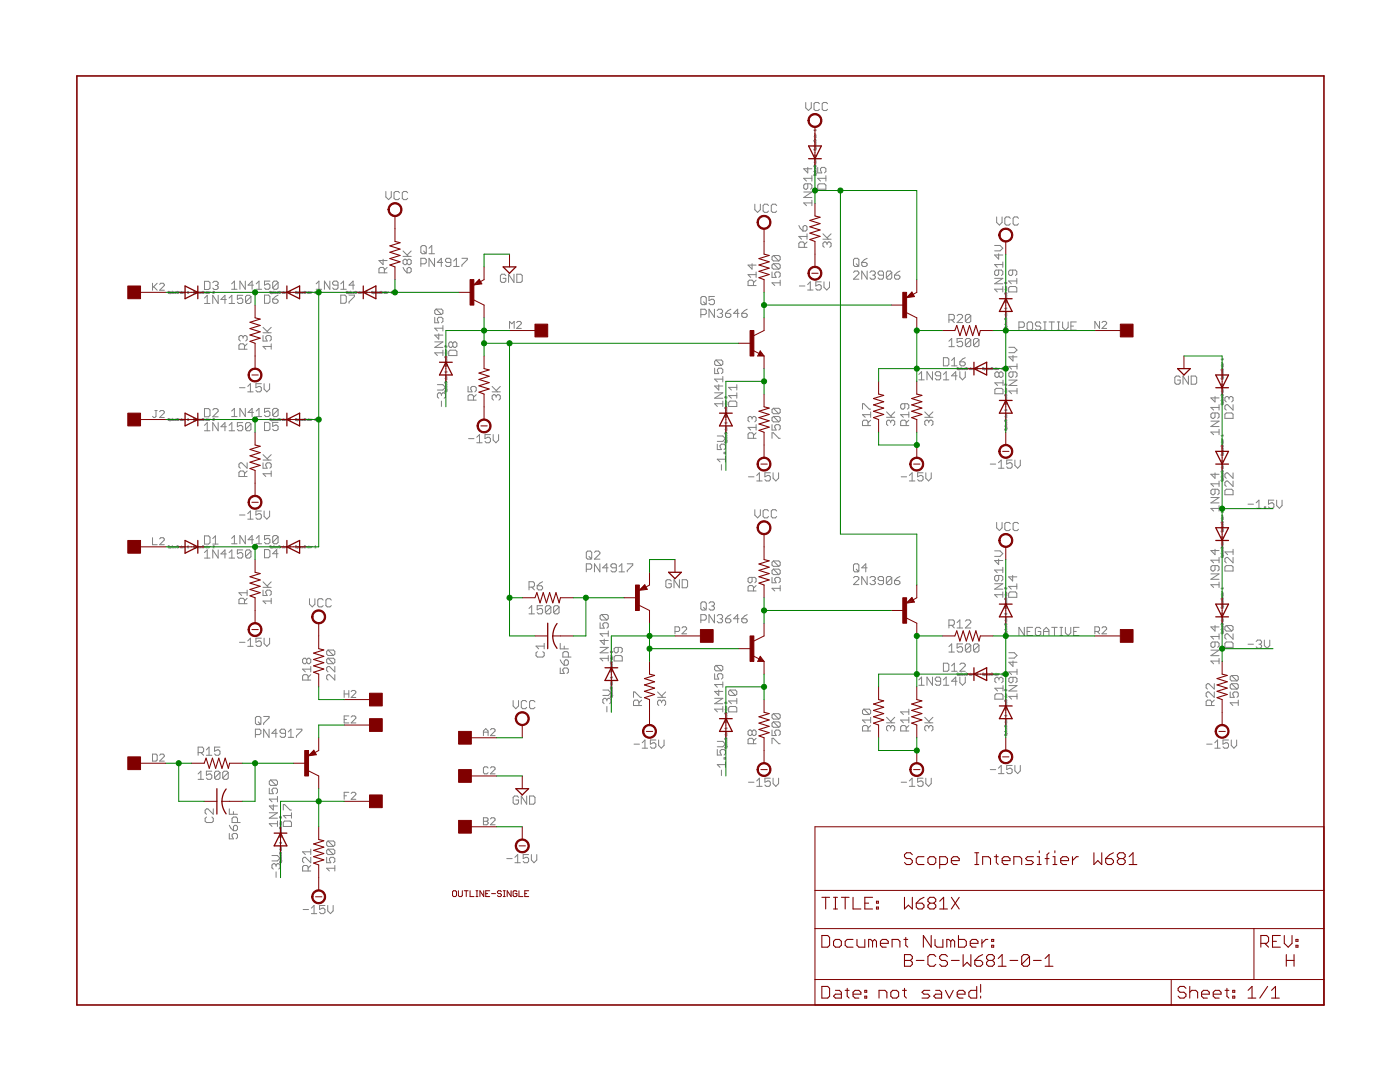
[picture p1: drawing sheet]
<svg xmlns="http://www.w3.org/2000/svg" width="279mm" height="216mm" viewBox="0 0 279 216" stroke-linecap="round" stroke-linejoin="round" font-family="sans-serif">
<g fill="none" stroke="#808080" stroke-width=".2">
<path d="M77 38.2v1.1l.6 .5 .5-.5v-1.1M79.7 38.5l-.2-.3h-.6l-.3 .3v1.1l.3 .2h.6l.2-.2M81.4 38.5l-.3-.3h-.5l-.3 .3v1.1l.3 .2h.5l.3-.2M160.4 38.3h1.6l-1.6 1.1h1.6M160.8 20.4v1.1l.6 .6 .5-.6v-1.1M161.2 36.7v.8l-.2 .3h-.3l-.3-.3v-.5l.3-.3h1.1l.2 .3v.5l-.2 .3M161.2 33.4v1.1l-.8-.8h1.6M162 35.1v1M162 40v1M162 35.6h-1.6l.6 .5M162.4 29.1h.1M162.4 34.2h.1"/>
<path d="M162.5 27.3h.3v.2h-.2v-.2M162.5 32.4h.3v.2h-.2v-.2M162.5 29.7v.3l.2-.3 .1 .1v.2M162.5 28h.3v.2h-.3zM162.5 33h.3v.2l-.3 .1zM162.5 34.8v.3l.2-.3 .1 .1v.2M162.6 28.7v.3l.2-.1v-.2M162.6 33.8v.2h.2v-.2M162.6 26.6l.1 .2M162.6 27.6l.1 .2M162.6 31.7l.1 .2M162.6 32.7l.1 .2"/>
<path d="M162.6 27.8h.2M162.6 26.8h.2M162.6 32.9h.2M162.6 31.9h.2M162.8 27v.2l-.2-.2 .1-.1v.3M162.8 26h-.3l.1 .1M162.8 30.9v.3l-.2-.3-.1 .1v.2M162.8 25.8v.3M162.8 28.4v.2l-.2-.2 .1-.1v.3M162.8 29.1v.1M162.8 29.6v-.2l-.2-.1v.3h.4M162.8 32v.2l-.2-.2h.1v.2"/>
<path d="M162.8 33.5v.2l-.2-.2 .1-.1v.3M162.8 34.2v.1M162.8 34.7v-.2l-.2-.1v.3h.4M162.8 29.1l-.2 .1M162.8 34.2l-.2 .1M163.2 33.4v1.1h.8l-.3-.5v-.3l.3-.3h.5l.3 .3v.5l-.3 .3M163.5 36.7h1l.3 .3v.8h-1.6v-.8zM163.5 20.7l-.2-.3h-.6l-.2 .3v1.1l.2 .3h.6l.2-.3M164.8 35.6h-1.6l.5 .5M164.8 35.1v1M165.2 20.7l-.3-.3h-.5l-.3 .3v1.1l.3 .3h.5l.3-.3M30.4 56.5v1.4"/>
<path d="M30.7 57.2l.7 .7M31.4 56.5l-1 .9M31.9 56.7l.2-.2h.5l.2 .2v.3l-.9 .9h.9M33.8 58.2h-.3l.3 .2-.1 .1h-.2M33.9 58.5h.3l-.1-.2h-.2v.4M34.3 58.3l.1 .2M34.3 58.5h.1M34.4 58.1h.1M34.8 58.3h-.3l.1 .2h.2M34.9 58.4h.3l-.1-.1h-.2l.2 .2M35.4 58.1l.2 .1-.1 .3h-.2zM35.7 58.3v.2"/>
<path d="M35.9 58.3l-.2 .1M36.2 58.1v.4h-.2v-.2h.2M36.4 58.4h.2v-.1h-.2l.2 .2M36.7 58.3v.2M36.9 58.3l-.2 .1M37.4 58.3l.1-.2v.4M37.4 58.5h.3M38.9 58.2h-.3l.3 .2-.1 .1h-.2M39 58.5h.2l.1-.2h-.3v.4M39.4 58.3l.1 .2M39.4 58.5h.1M39.5 58.1h.1"/>
<path d="M39.9 58.3h-.3l.1 .2h.2M40 58.4h.3l-.1-.1h-.2l.2 .2M40.4 58.1l.2 .1v.3h-.2zM40.7 58.3v.2M40.8 56.1h.8l.3 .3v1.1l-.3 .3h-.8zM40.8 59.5l.6-.6v1.7M40.9 58.3l-.2 .1M41.3 58.1v.4h-.2v-.2h.2M41.4 58.4h.3l-.1-.1h-.2l.2 .2M41.8 58.3v.2M42 58.3l-.2 .1M42.5 56.4l.2-.3h.6l.2 .3v.3l-.2 .3"/>
<path d="M42.5 58.2h.3l-.3 .3h.3M43 57h.3M43.3 57l.2 .2v.3l-.2 .3h-.6l-.2-.3M43.5 58.9v1.7l-1-1.7v1.7M45.2 59.8h-1.1l.8-.9v1.7M45.7 59.5l.6-.6v1.7M46.2 57.7h1.1M46.2 56.6l.6-.5v1.6M48.5 58.9h-1.1v.9l.5-.3h.3l.3 .3v.5l-.3 .3h-.6l-.2-.3M49 56.1v1.6l-1.1-1.6v1.6M50.1 59.2v1.1l-.3 .3h-.5l-.3-.3M50.1 59.2l-.3-.3h-.5l-.3 .3v1.1"/>
<path d="M50.1 59.2l-1.1 1.1M50.6 56.9h-1.1l.8-.8v1.6M51.1 57.7h1.1M51.1 56.6l.6-.5v1.6M52.8 58.9h.8l.3 .3v1l-.3 .3h-.8zM53.9 56.1h-1.1v.8l.8-.3 .3 .3v.5l-.3 .3h-.6l-.2-.3M54.1 58.2h-.2l.2 .2v.1h-.2M54.3 58.5h.1l.1-.2h-.2v.4M54.4 59.7h.8l.3 .3v.2l-.3 .3h-.5l-.3-.3zM54.6 58.5h.1M54.6 58.3l.1 .2M54.7 58.1h.1"/>
<path d="M55.1 58.3h-.2v.2h.2M55.2 58.4h.3l-.1-.1h-.2l.2 .2M55.5 56.4v1l-.3 .3h-.5l-.3-.3M55.5 56.4l-.3-.3h-.5l-.3 .3v1M55.5 56.4l-1.1 1M55.5 58.9l-1.1 .8M55.7 58.1l.2 .1-.1 .3h-.2zM56 58.3v.2M56.2 58.3l-.2 .1M56.6 58.1v.4h-.3l.1-.2h.2M56.7 58.4h.2v-.1h-.2l.2 .2M57 58.3v.2"/>
<path d="M57.2 58.3l-.2 .1M57.7 58.2h.3l-.3 .3h.3M59.2 58.2h-.3l.3 .2-.1 .1h-.2M59.3 58.5h.2l.1-.2h-.3v.4M59.7 58.5h.1M59.7 58.3l.1 .2M59.8 58.1h.1M60.2 58.3h-.3l.1 .2h.2M60.3 58.4h.3l-.1-.1h-.2l.2 .2M60.7 58.2h.3l-.1 .3h-.2zM61.1 58.3v.2M61.3 58.3l-.2 .1"/>
<path d="M61.6 58.1v.4h-.2v-.2h.2M61.8 58.4h.2v-.1h-.2l.2 .2M62.1 58.3v.2M62.3 58.3l-.2 .1M62.8 58.3l.1-.2v.4M62.8 58.5h.3M63.1 56.6l.5-.5v1.6M63.1 57.7h1.1M65.8 56.1v1.6l-1.1-1.6v1.6M67.5 56.9h-.8l-.3-.3v-.2l.3-.3h.5l.3 .3v1l-.3 .3h-.5l-.3-.3M68 58.9h.8l.3 .3v1l-.3 .3h-.8zM68 57.7h1.1"/>
<path d="M68 56.6l.6-.5v1.6M69.4 58.2h-.3l.3 .2-.1 .1h-.2M69.5 58.5h.2v-.2h-.2v.4M69.7 58.9h1v.3l-1 1v.3M69.8 58.5h.2M69.8 58.3l.1 .2M69.9 58.1h.1M70.4 58.3h-.3l.1 .2h.2M70.5 58.4h.2v-.1h-.2l.2 .2M70.7 56.9h-1l.8-.8v1.6M70.8 58.2h.3l-.1 .3h-.2zM71.2 58.3v.2"/>
<path d="M71.4 58.3l-.2 .1M71.8 58.1v.4h-.3l.1-.2h.2M71.9 58.4h.3l-.1-.1h-.2l.2 .2M72.3 58.3v.2M72.5 58.3l-.2 .1M73 58.2h.2l-.2 .3h.2M74.4 58.2h-.2l.2 .2v.1h-.2M74.6 58.5h.2v-.2h-.2v.4M74.9 58.5h.2M74.9 58.3l.1 .2M75 58.1h.1M75.4 58.3h-.2v.2h.2"/>
<path d="M75.6 58.4h.2v-.1h-.2l.2 .2M75.9 58.2h.3l-.1 .3h-.2zM76.3 58.3v.2M76.5 51.7v1.1l-.9-.8h1.7M76.5 58.3l-.2 .1M76.7 54.4v-.8l-.2-.2h-.6l-.3 .2v.8h1.7M76.9 58.1v.4h-.3l.1-.2h.2M77 58.4h.2v-.1h-.2l.2 .2M77.3 53.4l-.6 .5M77.4 58.3v.2M77.6 58.3l-.2 .1M78.1 58.5h.2"/>
<path d="M78.1 58.3l.1-.2v.4M80.4 53.4l.8 1M80.4 51.2h1.7M80.4 50.1l1.1 1.1M81.2 52l.3-.3h.3l.3 .3v.5l-.3 .3h-.3l-.3-.3M81.2 53.6l.3-.2h.3l.3 .2v.6l-.3 .2h-.6zM81.2 52v.5M81.2 52l-.2-.3h-.3l-.3 .3v.5l.3 .3h.3l.2-.3M82.1 50.1l-.9 .8M84 52.6h.8l.3-.2v-.6l-.3-.3h-.8v1.7M84 49.3l.3-.3h.5l.3 .3v1.1l-.3 .2h-.5l-.3-.2zM84.5 50.1l.6 .5"/>
<path d="M85.6 50.6h1.1M85.6 49.6l.6-.6v1.6M86.7 51.5v1.7l-1.1-1.7v1.7M88.3 52.4h-1l.8-.9v1.7M90 52.4h-.8l-.3-.3v-.3l.3-.3h.5l.3 .3v1.1l-.3 .3h-.5l-.3-.3M90.5 53.2h1.1M90.5 52.1l.6-.6v1.7M92.2 51.5h1.1v.3l-1.1 1.1v.3M100.9 55l-.2-.3h-.6l-.2 .3v1.1l.2 .2h.6l.2-.2v-.6h-.5M102.6 54.7v1.6l-1.1-1.6v1.6M103.1 54.7h.8l.3 .3v1.1l-.3 .2h-.8zM140.1 59.2h.6l.2 .2v1.1l-.2 .3h-.6l-.2-.3v-1.1z"/>
<path d="M142.6 59.2h-1.1v.8l.5-.3h.3l.3 .3v.5l-.3 .3h-.5l-.3-.3M150.1 52.6v1.1l-.8-.8h1.6M150.4 57v-.8l-.3-.3h-.6l-.2 .3v.8h1.6M150.6 40.7v1.1l.6 .6 .5-.6v-1.1M150.9 54.3v1.1M150.9 55.9l-.5 .5M150.9 54.8h-1.6l.5 .6M153.4 41l-.3-.3h-.5l-.3 .3v1.1l.3 .3h.5l.3-.3M154.1 54.3v1.1h.8l-.3-.6v-.3l.3-.2h.5l.3 .2v.6l-.3 .3M154.3 52.6h1.1l.3 .3v.5l-.3 .3M154.3 51h1.1l.3 .3v.5l-.3 .3M154.3 51l-.2 .3v.5l.2 .3h1.1"/>
<path d="M154.3 52.6l-.2 .3v.5l.2 .3h1.1M154.3 52.6l1.1 1.1M154.3 51l1.1 1.1M155 41l-.3-.3h-.5l-.3 .3v1.1l.3 .3h.5l.3-.3M155.7 55.9v1.1M155.7 56.4h-1.6l.5 .6M159.4 45l.3 .6 .6 .5M159.5 57.1h1.1M160.3 45.3l.2-.3h.3l.3 .3v.5l-.3 .3h-.5zM160.5 49.4v-.8l-.2-.3h-.6l-.3 .3v.8h1.7M161.1 48.3l-.6 .5M161.1 47.2h-1.7l.6 .5"/>
<path d="M161.1 46.7v1M161.2 56.8l.5-.6v1.7M161.2 57.9h1.1M162 40.5h-1.6l.6 .5M163.9 56.2h-1.1v.9l.6-.3h.2l.3 .3v.5l-.3 .3h-.5l-.3-.3M164.2 46.7l1.1 1M164.2 47.7h1.7M164.4 56.2v1.1l.6 .6 .5-.6v-1.1M165.1 48.6l.2-.3h.3l.3 .3v.5l-.3 .3M165.1 48.6l-.3-.3h-.3l-.3 .3v.5l.3 .3M165.1 48.6v.2M165.9 46.7l-.8 .8"/>
<path d="M170.3 54.4l.3-.3h.6l.2 .3v.2l-1.1 1.1h1.1M170.6 51.5h.6l.2 .3v1.1l-.2 .3h-.6l-.3-.3v-1.1zM170.9 52.6l.5 .6M172 52.4h.8l.3 .2v.3l-.3 .3h-.6l-.2-.3zM173.1 54.1v1.6l-1.1-1.6v1.6M173.1 51.5l-.6 .3-.5 .6M173.6 54.4l.3-.3h.5l.3 .3v.2l-.3 .3M174.2 54.9h.2M174.4 54.9l.3 .3v.2l-.3 .3h-.5l-.3-.3M176.3 54.9h-.8l-.3-.3v-.2l.3-.3h.6l.2 .3v1l-.2 .3h-.6l-.3-.3M178 54.4l-1.1 1M178 54.4l-.3-.3h-.6l-.2 .3v1"/>
<path d="M178 54.4v1l-.3 .3h-.6l-.2-.3M178.5 54.9h.8l.3 .3v.2l-.3 .3h-.5l-.3-.3zM179.6 54.1l-.5 .3-.6 .5M198.5 55.5h1.6l-1.6 1.1h1.6M198.5 49h1.1l.5 .5-.5 .6h-1.1M198.9 43.3v1.1l.6 .5 .5-.5v-1.1M199.3 53.9v.8l-.3 .3h-.2l-.3-.3v-.5l.3-.3h1.1l.2 .3v.5l-.2 .3M199.3 50.6v1.1l-.8-.8h1.6M200.1 52.8h-1.6l.5 .5M200.1 52.3v1M200.1 57.2v1.1M200.1 57.7h-1.6l.5 .6"/>
<path d="M200.5 59.6h.1M200.5 57.7h.4v.3l-.2-.1v-.2M200.6 58.4h.3v.2l-.3 .1zM200.7 58.3h.2M200.7 59.2v.2h.2v-.2M200.7 57.1l.1 .2M200.7 58.1l.1 .2M200.7 57.3h.2M200.9 57.4v.2l-.2-.2h.1v.2M200.9 56.3v.3l-.2-.3-.2 .1 .1 .2M200.9 58.9v.2l-.2-.2 .1-.1v.3M200.9 59.6v.1"/>
<path d="M200.9 59.6l-.2 .1M201.6 57.2h1l.3 .2v.9h-1.6v-.9zM201.6 43.6l-.2-.3h-.6l-.3 .3v1l.3 .3h.6l.2-.3M202.1 53.9v.8l-.3 .3h-.2l-.3-.3v-.5l.3-.3h1l.3 .3v.5l-.3 .3M202.9 56.1h-1.6l.5 .5M202.9 55.5v1.1M203.3 43.6l-.3-.3h-.6l-.2 .3v1l.2 .3h.6l.3-.3M40.8 60.6h1.1M45.7 60.6h1.1M47.8 77.4h1.1M48.5 67.2l-.3-.2h-.2l-.3 .2v.6l.3 .3M48.5 67.2l.3-.2h.2l.3 .2v.6l-.3 .3"/>
<path d="M48.5 67.2v.3M48.8 69.7v-.8l-.3-.3h-.5l-.3 .3v.8h1.6M49.3 68.6l-.5 .5M49.4 77.1l.6-.5v1.6M49.4 78.2h1.1M52.2 76.6h-1.1v.8l.8-.3 .3 .3v.5l-.3 .3h-.5l-.3-.3M52.5 67v1.1h.8l-.3-.6v-.3l.3-.2h.5l.3 .2v.6l-.3 .3M52.5 66.4h1.6M52.5 65.3l1.1 1.1M52.7 76.6v1l.6 .6 .5-.6v-1M54.1 65.3l-.8 .8M54.1 69.1h-1.6l.5 .6"/>
<path d="M54.1 68.6v1.1M86.8 63.3v1.1h.8l-.3-.5v-.3l.3-.3h.5l.3 .3v.5l-.3 .3M86.8 68.2h1.6l-1.6 1.1h1.6M87 61.7l-.2 .3v.5l.2 .3h1.1M87 61.7h1.1l.3 .3v.5l-.3 .3M87 61.7l1.1 1.1M87.3 76.8h1.1l.5 .5-.5 .5h-1.1M87.6 66.6v1.1l-.8-.8h1.6M88.1 78.7l.3-.3h.2l.3 .3v.5l-.3 .3M88.1 78.7l-.3-.3h-.2l-.3 .3v.5l.3 .3M88.1 78.7v.2M88.4 65.5h-1.6l.5 .5"/>
<path d="M88.4 70.4h-1.6l.5 .6M88.4 65v1M88.4 69.9v1.1M88.7 77.4h.1M88.7 72.3h.1M88.8 76.3l.3-.1 .1 .2-.3 .1zM88.8 71.2l.3-.1 .1 .2-.3 .1zM88.8 70.4h.4v.2l-.2 .1-.1-.3M88.8 75.5h.4v.2l-.2 .1-.1-.3M88.9 78l-.1 .1 .1 .1 .2-.2v.2M88.9 72.9l-.1 .2h.1l.2-.2v.2M88.9 70.8l.1 .2"/>
<path d="M88.9 75.9l.1 .2M88.9 71.9l.1 .2h.2v-.2M88.9 77l.1 .2h.2v-.2M88.9 69.8l.1 .2M88.9 74.8l.1 .2M88.9 76.1h.3M88.9 75h.3M88.9 71h.3M88.9 70h.3M89.2 69v.3l-.3-.3-.1 .1 .1 .2M89.2 70.1l-.1 .2-.2-.2h.1v.2M89.2 71.6l-.1 .2-.2-.2 .1-.1v.3"/>
<path d="M89.2 72.3v.1M89.2 72.7v-.1l-.2-.1-.1 .2h.4M89.2 74.1v.2M89.2 75.2l-.1 .2-.2-.2 .1-.1v.3M89.2 76.6l-.1 .2-.2-.2h.1v.2M89.2 77.3v.2M89.2 77.8v-.2h-.2l-.1 .2h.4M89.2 72.3l-.3 .1M89.2 77.4l-.3 .1M89.2 74.2h-.4l.1 .1M89.6 70.1l.2-.2h1.1l.3 .2v.9h-1.6zM90.4 68.5l-.3-.3h-.3l-.2 .3v.5l.2 .3h.3l.3-.3"/>
<path d="M90.4 68.5l.2-.3h.3l.3 .3v.5l-.3 .3h-.3l-.2-.3M90.4 68.5v.5M93.4 77.1v1.1h.8l-.2-.5v-.3l.2-.3h.6l.2 .3v.5l-.2 .3M94.5 79.8v-.8l-.3-.2h-.5l-.3 .2v.8h1.6M95 78.8l-.5 .5M98.2 78.2h1.6M98.2 77.1l1.1 1.1M99 79l-.3-.2h-.2l-.3 .2v.6l.3 .2M99 79l.3-.2h.3l.2 .2v.6l-.2 .2M99 79v.3M99.8 77.1l-.8 .8M101.7 65.5v-1.4l.5 .5 .4-.5v1.4"/>
<path d="M103.1 64.4l.2-.3h.5l.2 .3v.2l-.9 .9h.9M139.9 62.8h.8l.2-.3v-.5l-.2-.3h-.8v1.6M140.4 60.2l.5 .6M142.6 61.7v1.6l-1.1-1.6v1.6M142.6 73.5v1h.8l-.2-.5v-.3l.2-.2h.6l.3 .2v.6l-.3 .2M142.6 78.4h1.7l-1.7 1.1h1.7M142.9 71.8h1.1l.3 .3v.5l-.3 .3M142.9 71.8l-.3 .3v.5l.3 .3h1.1M142.9 71.8l1.1 1.1M143.1 62l.3-.3h.6l.2 .3v.3l-.2 .2M143.4 76.8v1l-.8-.8h1.7M143.7 62.5h.3"/>
<path d="M144 62.5l.2 .3v.3l-.2 .2h-.6l-.3-.2M144.3 75.1v1.1M144.3 75.6h-1.7l.6 .6M144.8 62.5h.8l.3 .3v.3l-.3 .2h-.6l-.2-.2zM144.8 79.9l.1 .2M145.1 79.2v.2l-.3-.2h-.1v.2M145.9 61.7l-.6 .3-.5 .5M147 76.8v1M147 78.4v1.1M147 78.9h-1.6l.6 .6M147 77.3h-1.6l.6 .5M147.5 62.5h-1.1l.8-.8v1.6"/>
<path d="M148 62.5h.9l.2 .3v.3l-.2 .2h-.6l-.3-.2zM149.1 61.7l-.5 .3-.6 .5M183.4 75.8h1M183.4 74.7l.5-.5v1.6M186.1 74.2v1.6l-1.1-1.6v1.6M187.7 75h-.8l-.3-.3v-.3l.3-.2h.6l.2 .2v1.1l-.2 .3h-.6l-.3-.3M188.3 75.8h1.1M188.3 71.4h.8l.3 .2v1.1l-.3 .3h-.8zM188.3 74.7l.5-.5v1.6M189.4 63.8h.8l.3-.2v-.6l-.3-.3h-.8v1.7M189.4 69.2h1.1M189.4 68.1l.5-.6v1.7"/>
<path d="M189.9 73h1.1M189.9 71.9l.6-.5v1.6M189.9 63.8l.6 .6M191 75h-1.1l.8-.8v1.6M191 63l.3-.3h.5l.3 .3v.3l-1.1 1.1h1.1M191.3 73.4h-.2l-.1 .1 .3 .2h-.3M191.4 73.7h.2v-.1l-.2-.1v.4M191.6 72.2h.8l.2 .3v.2l-.2 .3h-.6l-.2-.3zM191.6 74.2v1l.5 .6 .5-.6v-1M191.7 73.5l.1 .2M191.7 73.7h.2M191.8 73.3v.1"/>
<path d="M192.1 67.5h-1.1v.9l.6-.3h.2l.3 .3v.5l-.3 .3h-.5l-.3-.3M192.3 73.5l-.3 .1 .1 .1h.2M192.4 73.6h.2v-.1l-.2 .1 .2 .1M192.6 71.4l-.5 .2-.5 .6M192.8 73.4h.2l-.1 .3h-.2zM193.1 73.5v.2M193.3 73.5l-.2 .1M193.7 73.4v.3h-.3l.1-.2h.2M193.7 67.8l-.2-.3h-.6l-.2 .3v1.1M193.7 63l-.2-.3h-.6l-.2 .3v1.1M193.7 67.8v1.1l-.2 .3h-.6l-.2-.3M193.7 63v1.1l-.2 .3h-.6l-.2-.3"/>
<path d="M193.7 67.8l-1 1.1M193.7 63l-1 1.1M193.8 73.6h.3l-.1-.1-.2 .1 .2 .1M194.2 73.5v.2M194.4 73.5l-.2 .1M194.9 73.4h.2l-.2 .3h.2M195.4 67.8l-1.1 1.1M195.4 67.8v1.1l-.3 .3h-.5l-.3-.3M195.4 67.8l-.3-.3h-.5l-.3 .3v1.1M196.3 73.4h-.1l-.1 .1 .2 .2h-.2M196.5 73.7h.2v-.1l-.2-.1v.4M196.8 73.5l.1 .2"/>
<path d="M196.8 73.7h.2M196.9 73.3v.1M197.3 73.5l-.2 .1v.1h.2M197.5 73.6h.2v-.1l-.2 .1 .2 .1M197.9 73.4h.2l-.1 .3h-.2zM198.2 73.5v.2M198.4 73.5l-.2 .1M198.5 77.7l.3-.2h1.1l.3 .2v.9h-1.7zM198.8 73.4v.3h-.3l.1-.2h.2M198.9 73.6h.2v-.1l-.2 .1 .2 .1M199.3 73.5v.2M199.4 74.5l-.3-.3h-.3l-.3 .3v.5l.3 .3h.3l.3-.3"/>
<path d="M199.4 74.5l.2-.3h.3l.3 .3v.5l-.3 .3h-.3l-.2-.3M199.4 74.5v.5M199.5 73.5l-.2 .1M199.9 73.5l.2-.1v.3M199.9 73.7h.3M200.2 75.8v1.1M200.2 76.4h-1.7l.6 .5M200.5 64.7h.1M200.5 79.9h.1M200.5 62.8h.4v.3l-.2-.1v-.2M200.5 78.1h.4v.2h-.2v-.2M200.6 60.2v.2l.2-.2h.1v.2"/>
<path d="M200.6 63.5h.3v.2l-.3 .1zM200.6 65.3v.2l.2-.2h.1v.2M200.6 78.7h.3v.2l-.3 .1zM200.7 77.6h.2M200.7 64.3v.2h.2v-.2M200.7 79.5v.3l.2-.1v-.2M200.7 62.1l.1 .2M200.7 63.2l.1 .2M200.7 77.4l.1 .2M200.7 78.4l.1 .2M200.7 63.4h.2M200.7 62.3h.2"/>
<path d="M200.7 78.6h.2M200.9 77.7v.2l-.2-.2h.1v.2M200.9 76.6v.3l-.2-.3-.2 .1 .1 .2M200.9 60.1v-.2l-.2-.1v.3h.3M200.9 61.4v.3M200.9 62.5v.2l-.2-.2h.1v.2M200.9 63.9v.2l-.2-.2h.1v.2M200.9 64.6v.2M200.9 65.1v-.2h-.2v.2h.3M200.9 79.2v.2l-.2-.2 .1-.1v.3M200.9 79.9v.1M200.9 64.7l-.2 .1"/>
<path d="M200.9 79.9l-.2 .1M200.9 61.5h-.4l.2 .2M201.3 69.3h1.1l.6 .5-.6 .6h-1.1M201.3 75.8h1.7l-1.7 1.1h1.7M202.2 74.2v.8l-.3 .3h-.3l-.3-.3v-.5l.3-.3h1.1l.3 .3v.5l-.3 .3M202.2 70.9v1.1l-.9-.8h1.7M203 72.6v1.1M203 77.5v1.1M203 78h-1.7l.6 .6M203 73.1h-1.7l.6 .6M203.3 65.3h.9l.2-.2v-.6l-.2-.3h-.9v1.7M205 64.5l.3-.3h.5l.3 .3v1.1l-.3 .3h-.5l-.3-.3z"/>
<path d="M207.7 64.5l-.3-.3h-.5l-.3 .3v.3l.3 .3h.5l.3 .2v.3l-.3 .3h-.5l-.3-.3M208.3 64.2h.5M208.3 65.9h.5M208.5 64.2v1.7M209.4 64.2h1M209.9 64.2v1.7M211 64.2h.5M211 65.9h.5M211.3 64.2v1.7M212.1 64.2v1.1l.5 .6 .6-.6v-1.1M213.7 65.1h.5M214.8 64.2h-1.1v1.7h1.1"/>
<path d="M219.4 64.1v1.4l-.9-1.4v1.4M219.9 64.4l.3-.3h.4l.3 .3v.2l-1 .9h1M235.5 75.3l-.2-.3h-.6l-.2 .3v1.1l.2 .3h.6l.2-.3v-.6h-.5M237.2 75v1.7l-1.1-1.7v1.7M237.7 75h.8l.3 .3v1.1l-.3 .3h-.8zM242.5 79.1v1.1l-.8-.8h1.6M243.6 79.9h.1M243.6 74.9h.1M243.7 78.1h.4l-.1 .2h-.2v-.2M243.7 73h.4l-.1 .2h-.2v-.2M243.8 75.4v.3l.2-.3 .1 .1-.1 .2M243.8 78.7h.2l.1 .2-.3 .1z"/>
<path d="M243.8 73.7h.2l.1 .2h-.3zM243.8 77.6h.3M243.8 72.5h.3M243.8 73.6h.3M243.8 79.5l.1 .3 .2-.1v-.2M243.8 78.6h.3M243.8 74.4l.1 .3 .2-.1v-.2M243.8 72.3l.2 .2M243.8 73.4l.2 .2M243.8 77.4l.2 .2M243.8 78.4l.2 .2M244.1 77.7l-.1 .2-.2-.2h.2v.2"/>
<path d="M244.1 75.3v-.2l-.2-.1-.1 .3h.4M244.1 79.9l-.3 .1M244.1 79.2l-.1 .2-.2-.2 .2-.1v.3M244.1 76.6v.3l-.3-.3-.1 .1 .1 .2M244.1 71.5v.3M244.1 72.7l-.1 .2-.2-.2 .2-.1v.3M244.1 74.1l-.1 .2-.2-.2 .2-.1v.3M244.1 74.8v.1M244.1 79.9v.1M244.1 74.9h-.3M244.1 71.7h-.4l.1 .1M245.3 79.4l-.3-.3h-.3l-.2 .3v.5l.2 .3"/>
<path d="M245.3 79.4l.3-.3h.2l.3 .3v.5l-.3 .3M245.3 79.4v.3M30.9 81.9h.5M31.1 81.9v1.2l-.2 .2h-.2l-.3-.2M31.9 82.1l.2-.2h.5l.2 .2v.3l-.9 .9h.9M33.8 83.6h-.3l.3 .2-.1 .1-.2-.1M33.9 83.9h.2l.1-.2h-.3v.3M34.3 83.7l.1 .2M34.3 83.9h.1M34.4 83.5h.1M34.8 83.7h-.3l.1 .2h.2M34.9 83.8h.3l-.1-.1h-.2l.2 .2"/>
<path d="M35.4 83.5l.2 .1-.1 .3-.2-.1zM35.7 83.7v.2M35.9 83.7l-.2 .1M36.2 83.5v.4l-.2-.1v-.1h.2M36.4 83.8h.2v-.1h-.2l.2 .2M36.7 83.7v.2M36.9 83.7l-.2 .1M37.4 83.7l.1-.2v.4M37.4 83.9h.3M38.9 83.6h-.3l.3 .2-.1 .1-.2-.1M39 83.9h.2l.1-.2h-.3v.3M39.4 83.7l.1 .2"/>
<path d="M39.4 83.9h.1M39.5 83.5h.1M39.9 83.7h-.3l.1 .2h.2M40 83.8h.3l-.1-.1h-.2l.2 .2M40.4 83.5l.2 .1v.3l-.2-.1zM40.7 83.7v.2M40.8 81.5h.8l.3 .3v1.1l-.3 .3h-.8zM40.8 84.9l.6-.6v1.7M40.8 86h1.1M40.9 83.7l-.2 .1M41.3 83.5v.4l-.2-.1v-.1h.2M41.4 83.8h.3l-.1-.1h-.2l.2 .2"/>
<path d="M41.8 83.7v.2M42 83.7l-.2 .1M42.5 81.8l.2-.3h.6l.2 .3v.3l-1 1.1h1M42.5 83.6h.3l-.3 .3h.3M43.5 84.3v1.7l-1-1.7v1.7M45.2 85.2h-1.1l.8-.9v1.7M45.7 84.9l.6-.6v1.7M45.7 86h1.1M46.2 83.1h1.1M46.2 82l.6-.5v1.6M48.5 84.3h-1.1v.9l.5-.3h.3l.3 .3v.5l-.3 .3h-.6l-.2-.3M48.8 95.1v-.8l-.3-.3h-.5l-.3 .3v.8h1.6"/>
<path d="M49 81.5v1.6l-1.1-1.6v1.6M49.3 92.4v1l-1.1-1h-.2l-.3 .2v.6l.3 .2M49.3 94l-.5 .5M50.1 84.6l-1.1 1.1M50.1 84.6v1.1l-.3 .3h-.5l-.3-.3M50.1 84.6l-.3-.3h-.5l-.3 .3v1.1M50.6 82.3h-1.1l.8-.8v1.6M51.1 83.1h1.1M51.1 82l.6-.5v1.6M52.5 92.4v1h.8l-.3-.5v-.3l.3-.2h.5l.3 .2v.6l-.3 .2M52.5 91.8h1.6M52.5 90.7l1.1 1.1"/>
<path d="M52.8 84.3h.8l.3 .2v1.1l-.3 .3h-.8zM53.9 81.5h-1.1v.8l.8-.3 .3 .3v.5l-.3 .3h-.6l-.2-.3M54.1 90.7l-.8 .8M54.1 83.6h-.2l.2 .2v.1l-.2-.1M54.1 94v1.1M54.1 94.5h-1.6l.5 .6M54.3 83.9h.1l.1-.2h-.2v.3M54.6 83.9h.1M54.6 83.7l.1 .2M54.7 83.5h.1M55.1 83.7h-.2v.2h.2M55.2 83.8h.3l-.1-.1h-.2l.2 .2"/>
<path d="M55.5 81.8v1l-.3 .3h-.5l-.3-.3M55.5 84.3h-1.1v.8l.8-.3 .3 .3v.5l-.3 .3h-.5l-.3-.3M55.5 81.8l-.3-.3h-.5l-.3 .3v1M55.5 81.8l-1.1 1M55.7 83.5l.2 .1-.1 .3-.2-.1zM56 83.7v.2M56.2 83.7l-.2 .1M56.6 83.5v.4l-.3-.1 .1-.1h.2M56.7 83.8h.2v-.1h-.2l.2 .2M57 83.7v.2M57.2 83.7l-.2 .1M57.7 83.6h.3l-.3 .3h.3"/>
<path d="M59.2 83.6h-.3l.3 .2-.1 .1-.2-.1M59.3 83.9h.2l.1-.2h-.3v.3M59.7 83.9h.1M59.7 83.7l.1 .2M59.8 83.5h.1M60.2 83.7h-.3l.1 .2h.2M60.3 83.8h.3l-.1-.1h-.2l.2 .2M60.7 83.6h.3l-.1 .3-.2-.1zM61.1 83.7v.2M61.3 83.7l-.2 .1M61.6 83.5v.4l-.2-.1v-.1h.2M61.8 83.8h.2v-.1h-.2l.2 .2"/>
<path d="M62.1 83.7v.2M62.3 83.7l-.2 .1M62.8 83.7l.1-.2v.4M62.8 83.9h.3M88.1 80v1.1M93.5 87.5h1.1M95.1 88.3h1.1M95.1 87.2l.6-.5v1.6M97.9 86.7h-1.1v.8l.5-.3h.3l.3 .3v.6l-.3 .2h-.6l-.2-.2M98.4 86.7v1.1l.6 .5 .5-.5v-1.1M143.2 88.6v1.1h.8l-.3-.8 .3-.3h.5l.3 .3v.6l-.3 .2M143.2 87h1.1l.5 .5-.5 .6h-1.1"/>
<path d="M144 92.7v1.1M144.3 80.6h-1.7l.6 .5M144.3 80v1.1M144.5 90.3h.3v.2h-.3zM144.6 87.6h.1M144.6 82.5h.1M144.7 80.6h.4v.2l-.2 .1-.1-.3M144.7 85.7h.4v.2h-.2l-.1-.2M144.7 81.3h.3l.1 .2h-.4zM144.7 83v.2l.1 .1 .2-.3v.3M144.7 86.4h.3l.1 .2h-.4zM144.7 88.1v.2l.1 .1 .2-.3v.3"/>
<path d="M144.8 91.1v1.1M144.8 91.6h-1.6l.5 .6M144.8 82l.1 .3 .2-.1v-.2M144.8 87.1l.1 .3 .2-.1v-.2M144.8 81l.1 .2M144.8 85l.1 .2M144.8 86.1l.1 .2M144.8 86.3h.3M144.8 85.2h.3M144.8 81.2h.3M144.8 80.1h.3M145.1 80.3l-.1 .2-.2-.2 .1-.1v.3"/>
<path d="M145.1 81.7l-.1 .2-.2-.2h.1v.2M145.1 82.4v.1M145.1 82.9v-.2h-.2l-.1 .2h.4M145.1 84.2v.3M145.1 85.4l-.1 .2-.2-.2 .1-.1v.3M145.1 86.8l-.1 .2-.2-.2 .1-.1v.3M145.1 87.5v.1M145.1 88v-.2l-.2-.1-.1 .3h.4M145.1 82.5h-.3M145.1 87.6h-.3M145.1 84.4h-.4l.1 .1M145.4 80.3l.3-.3h1.1l.2 .3v.8h-1.6z"/>
<path d="M149.4 95.1h1.1M150.1 83.4l-.3-.3h-.3l-.2 .3v.5l.2 .3M150.1 83.4l.3-.3h.2l.3 .3v.5l-.3 .3M150.1 83.4v.2M150.4 87.5v-.9l-.3-.2h-.6l-.2 .2v.9h1.6M150.9 84.7v1.1M150.9 86.4l-.5 .5M150.9 85.3h-1.6l.5 .5M151 96h1.1M151 94.9l.6-.6v1.7M153.7 94.3h-1v.8l.5-.2h.3l.2 .2v.6l-.2 .3h-.6l-.2-.3M154.1 87.5v-1.1h.2l1.1 1.1h.3"/>
<path d="M154.1 84.7v1.1h.8l-.3-.5v-.3l.3-.3h.5l.3 .3v.6l-.3 .2M154.3 94.3v1.1l.5 .6 .6-.6v-1.1M154.3 83.1h1.1l.3 .3v.5l-.3 .3M154.3 81.5h1.1l.3 .2v.6l-.3 .2M154.3 81.5l-.2 .2v.6l.2 .2h1.1M154.3 83.1l-.2 .3v.5l.2 .3h1.1M154.3 83.1l1.1 1.1M154.3 81.5l1.1 1M172.1 81.6v-1h.3l1.1 1h.3M173.2 84.9v-.8l-.2-.3h-.6l-.3 .3v.8h1.7M173.8 82.2v1.1M173.8 83.8l-.6 .6"/>
<path d="M173.8 82.7h-1.7l.6 .6M176.9 83.3h1.7M176.9 82.2l1.1 1.1M177.8 84.1l-.3-.3h-.3l-.3 .3v.5l.3 .3M177.8 84.1l.2-.3h.3l.3 .3v.5l-.3 .3M177.8 84.1v.3M178.6 82.2l-.8 .8M179.9 95.1h1M180.6 80.6v.8l-.3 .2h-.3l-.3-.2v-.6l.3-.2h1.1l.3 .2v.6l-.3 .2M180.8 84.9v-.8l-.2-.3h-.6l-.3 .3v.8h1.7M181.4 82.2v1.1M181.4 82.7h-1.7l.6 .6"/>
<path d="M181.4 83.8l-.6 .6M181.5 96h1.1M181.5 94.9l.5-.6v1.7M184.2 94.3h-1.1v.8l.6-.2h.2l.3 .2v.6l-.3 .3h-.5l-.3-.3M184.6 83.3h1.6M184.6 82.2l1 1.1M184.8 94.3v1.1l.5 .6 .5-.6v-1.1M185.4 84.1l-.3-.3h-.3l-.2 .3v.5l.2 .3M185.4 84.1l.2-.3h.3l.3 .3v.5l-.3 .3M185.4 84.1v.3M186.2 82.2l-.8 .8M197.6 92.6h1.1"/>
<path d="M199.3 93.4h1.1M199.3 92.3l.5-.5v1.6M200.5 85h.1M200.5 83.1h.4v.3l-.2-.1v-.2M200.6 85.6v.2l.2-.2h.1v.2M200.6 80.5v.3l.2-.3 .1 .1v.2M200.6 83.8h.3v.2l-.3 .1zM200.7 83.7h.2M200.7 82.7h.2M200.7 84.6v.2h.2v-.2M200.7 82.5l.1 .2M200.7 83.5l.1 .2"/>
<path d="M200.9 85.4v-.1l-.2-.1v.2h.3M200.9 82.8v.2l-.2-.2h.1v.2M200.9 80.4v-.2l-.2-.1v.3h.3M200.9 81.7v.3M200.9 84.3v.2l-.2-.2 .1-.1v.3M200.9 85v.1M200.9 85l-.2 .1M200.9 81.8h-.4l.2 .2M202 91.8h-1.1v.8l.5-.3h.3l.3 .3v.6l-.3 .2h-.5l-.3-.2M202.5 91.8v1.1l.6 .5 .5-.5v-1.1M241.7 99.3h1.6l-1.6 1.1h1.6M241.7 84h1.6l-1.6 1.1h1.6"/>
<path d="M242.5 82.4v.8l-.3 .3h-.3l-.2-.3v-.5l.2-.3h1.1l.3 .3v.5l-.3 .3M242.5 97.6v.8l-.3 .3h-.3l-.2-.3v-.5l.2-.3h1.1l.3 .3v.5l-.3 .3M242.5 94.4v1l-.8-.8h1.6M243.3 80.8v1M243.3 85.7v1M243.3 96v1.1M243.3 96.5h-1.6l.5 .6M243.3 86.2h-1.6l.5 .5M243.3 81.3h-1.6l.5 .5M243.6 90.1h.1M243.6 95.2h.1M243.7 88.2h.4l-.1 .3-.2-.1v-.2"/>
<path d="M243.7 93.3h.4l-.1 .3-.2-.1v-.2M243.8 80.5v.3l.2-.3 .1 .1-.1 .2M243.8 95.7v.3l.2-.3 .1 .1-.1 .2M243.8 88.9h.2l.1 .2-.3 .1zM243.8 90.7v.2l.2-.2h.1l-.1 .2M243.8 94h.2l.1 .2h-.3zM243.8 87.7h.3M243.8 89.7l.1 .2h.2v-.2M243.8 94.7l.1 .3 .2-.1v-.2M243.8 87.5l.2 .2M243.8 88.6l.2 .2M243.8 92.6l.2 .2"/>
<path d="M243.8 93.7l.2 .2M243.8 88.8h.3M243.8 93.9h.3M243.8 92.8h.3M244.1 87.9l-.1 .2-.2-.2 .2-.1v.3M244.1 80.4v-.2l-.2-.1-.1 .3h.4M244.1 91.9v.2l-.3-.2h-.1l.1 .2M244.1 86.8v.2M244.1 89.3l-.1 .2-.2-.2h.2v.2M244.1 90v.2M244.1 90.5v-.2h-.2l-.1 .2h.4M244.1 93l-.1 .2-.2-.2 .2-.1v.3"/>
<path d="M244.1 94.4l-.1 .2-.2-.2h.2v.2M244.1 95.1v.1M244.1 95.6v-.2h-.2l-.1 .2h.4M244.1 90.1l-.3 .1M244.1 95.2h-.3M244.1 86.9h-.4l.1 .1M244.5 97.9l.2-.3h1.1l.3 .3v.8h-1.6zM244.5 82.7l.2-.3h1.1l.3 .3v.8h-1.6zM246.1 80.8v1l-1.1-1h-.3l-.2 .2v.6l.2 .2M246.1 96v1.1l-1.1-1.1h-.3l-.2 .3v.5l.2 .3M246.1 94.4v1l-1.1-1h-.3l-.2 .2v.6l.2 .2M254.2 99.8h-1v.8l.5-.3h.3l.2 .3v.6l-.2 .2h-.6l-.2-.2"/>
<path d="M254.8 99.8v1.1l.5 .5 .6-.5v-1.1M30.4 107.3v1.4h1M31.9 107.5l.2-.2h.5l.2 .2v.3l-.9 .9h.9M33.8 109h-.3l.3 .2-.1 .1-.2-.1M33.9 109.3h.2l.1-.2h-.3v.3M34.3 109.3h.1M34.3 109.1l.1 .2M34.4 108.9h.1M34.8 109.1h-.3l.1 .2h.2M34.9 109.2h.3l-.1-.1h-.2l.2 .2M35.4 108.9l.2 .1-.1 .3-.2-.1zM35.7 109.1v.2"/>
<path d="M35.9 109.1l-.2 .1M36.2 108.9v.4l-.2-.1v-.1h.2M36.4 109.2h.2v-.1h-.2l.2 .2M36.7 109.1v.2M36.9 109.1l-.2 .1M37.4 109.3h.3M37.4 109.1l.1-.2v.4M38.9 109h-.3l.3 .2-.1 .1-.2-.1M39 109.3h.2l.1-.2h-.3v.3M39.4 109.3h.1M39.4 109.1l.1 .2M39.5 108.9h.1"/>
<path d="M39.9 109.1h-.3l.1 .2h.2M40 109.2h.3l-.1-.1h-.2l.2 .2M40.4 108.9l.2 .1v.3l-.2-.1zM40.7 109.1v.2M40.8 106.9h.8l.3 .3v1.1l-.3 .3h-.8zM40.8 110.3l.6-.6v1.7M40.8 111.4h1.1M40.9 109.1l-.2 .1M41.3 108.9v.4l-.2-.1v-.1h.2M41.4 109.2h.3l-.1-.1h-.2l.2 .2M41.8 109.1v.2M42 109.1l-.2 .1"/>
<path d="M42.5 107.5l.5-.6v1.7M42.5 108.6h1M42.5 109h.3l-.3 .3h.3M43.5 109.7v1.7l-1-1.7v1.7M45.2 110.5h-1.1l.8-.8v1.7M45.7 111.4h1.1M45.7 110.3l.6-.6v1.7M46.2 107.4l.6-.5v1.6M46.2 108.5h1.1M47.8 102.8h1.1M48.5 109.7h-1.1v.8l.5-.2h.3l.3 .2v.6l-.3 .3h-.6l-.2-.3M49 106.9v1.6l-1.1-1.6v1.6"/>
<path d="M49.3 118.3h-1.6l.5 .5M49.3 119.4l-.5 .5M49.3 117.8v1M49.4 102.5l.6-.5v1.6M49.4 103.6h1.1M50.1 110v1.1l-.3 .3h-.5l-.3-.3M50.1 110l-.3-.3h-.5l-.3 .3v1.1M50.1 110l-1.1 1.1M50.6 107.7h-1.1l.8-.8v1.6M51.1 108.5h1.1M51.1 107.4l.6-.5v1.6M52.2 102h-1.1v.8l.8-.3 .3 .3v.5l-.3 .3h-.5l-.3-.3"/>
<path d="M52.5 117.8v1h.8l-.3-.5v-.3l.3-.2h.5l.3 .2v.6l-.3 .2M52.5 117.2h1.6M52.5 116.1l1.1 1.1M52.7 102v1l.6 .6 .5-.6v-1M52.8 109.7h.8l.3 .2v1.1l-.3 .3h-.8zM53.9 106.9h-1.1v.8l.8-.3 .3 .3v.5l-.3 .3h-.6l-.2-.3M54.1 109h-.2l.2 .2v.1l-.2-.1M54.1 119.4v1.1M54.1 119.9h-1.6l.5 .6M54.1 116.1l-.8 .8M54.3 109.3h.1l.1-.2h-.2v.3M54.6 109.3h.1"/>
<path d="M54.6 109.1l.1 .2M54.7 108.9h.1M55.1 109.1h-.2v.2h.2M55.2 109.2h.3l-.1-.1h-.2l.2 .2M55.5 110.5h-1.1l.8-.8v1.6M55.5 107.1v1.1l-.3 .3h-.5l-.3-.3M55.5 107.1l-.3-.2h-.5l-.3 .2v1.1M55.5 107.1l-1.1 1.1M55.7 108.9l.2 .1-.1 .3-.2-.1zM56 109.1v.2M56.2 109.1l-.2 .1M56.6 108.9v.4l-.3-.1 .1-.1h.2"/>
<path d="M56.7 109.2h.2v-.1h-.2l.2 .2M57 109.1v.2M57.2 109.1l-.2 .1M57.7 109h.3l-.3 .3h.3M59.2 109h-.3l.3 .2-.1 .1-.2-.1M59.3 109.3h.2l.1-.2h-.3v.3M59.7 109.3h.1M59.7 109.1l.1 .2M59.8 108.9h.1M60.2 109.1h-.3l.1 .2h.2M60.3 109.2h.3l-.1-.1h-.2l.2 .2M60.8 108.9l.2 .1-.1 .3-.2-.1z"/>
<path d="M61.1 109.1v.2M61.3 109.1l-.2 .1M61.6 108.9v.4l-.2-.1v-.1h.2M61.8 109.2h.2v-.1h-.2l.2 .2M61.8 119.5v1.1l.5 .5 .5-.5v-1.1M62.1 109.1v.2M62.3 109.1l-.2 .1M62.8 109.3h.3M62.8 109.1l.1-.2v.4M64.5 119.7l-.3-.2h-.5l-.3 .2v1.1l.3 .3h.5l.3-.3M66.1 119.7l-.3-.2h-.5l-.3 .2v1.1l.3 .3h.5l.3-.3M105.6 117.2h.8l.3-.3v-.5l-.3-.3h-.8v1.6"/>
<path d="M106.1 117.2l.6 .5M107.2 116.9h.8l.3 .3v.2l-.3 .3h-.5l-.3-.3zM108.3 116.1l-1.1 .8M117 110.2l.3-.2h.5l.3 .2v1.1l-.3 .3h-.5l-.3-.3zM117 113.6h.8l.3-.3v-.5l-.3-.3h-.8v1.6M117.5 111l.6 .6M118.6 110.2l.3-.2h.5l.3 .2v.3l-1.1 1.1h1.1M119.7 112.5v1.6l-1.1-1.6v1.6M121.4 113.3h-1.1l.8-.8v1.6M123 113.3h-.8l-.3-.3v-.2l.3-.3h.5l.3 .3v1.1l-.3 .2h-.5l-.3-.2M123.5 114.1h1.1M123.5 113l.6-.5v1.6"/>
<path d="M125.2 112.5h1.1v.3l-1.1 1.1v.2M134 115.9l-.3-.2h-.6l-.2 .2v1.1l.2 .3h.6l.3-.3v-.5h-.6M135.6 115.7v1.6l-1.1-1.6v1.6M136.1 115.7h.9l.2 .2v1.1l-.2 .3h-.9zM150.1 115.2v.8l-.3 .3h-.3l-.2-.3v-.5l.2-.3h1.1l.3 .3v.5l-.3 .3M150.4 117.9v-.8l-.3-.3h-.6l-.2 .3v.8h1.6M150.6 101.7v1.1l.6 .5 .5-.5v-1.1M150.9 116.8l-.5 .6M153.4 102l-.3-.3h-.5l-.3 .3v1.1l.3 .2h.5l.3-.2M154.1 115.2v1.1h.8l-.3-.6v-.2l.3-.3h.5l.3 .3v.5l-.3 .3M154.3 113.6h1.1l.3 .2v.6l-.3 .3M154.3 111.9h1.1l.3 .3v.6l-.3 .2"/>
<path d="M154.3 111.9l-.2 .3v.6l.2 .2h1.1M154.3 113.6l-.2 .2v.6l.2 .3h1.1M154.3 113.6l1.1 1.1M154.3 111.9l1.1 1.1M155 102l-.3-.3h-.5l-.3 .3v1.1l.3 .2h.5l.3-.2M155.7 117.4h-1.6l.5 .5M155.7 116.8v1.1M170.3 115.3l.3-.3h.6l.2 .3v.3l-1.1 1h1.1M170.3 112.8l.3-.3h.6l.2 .3v1.1l-.2 .2h-.6l-.3-.2zM170.9 113.6l.5 .5M173.1 113.3h-1.1l.8-.8v1.6M173.1 115v1.6l-1.1-1.6v1.6"/>
<path d="M173.6 115.3l.3-.3h.5l.3 .3v.3l-.3 .2M174.2 115.8h.2M174.4 115.8l.3 .3v.3l-.3 .2h-.5l-.3-.2M176.3 115.8h-.8l-.3-.2v-.3l.3-.3h.6l.2 .3v1.1l-.2 .2h-.6l-.3-.2M178 115.3v1.1l-.3 .2h-.6l-.2-.2M178 115.3l-.3-.3h-.6l-.2 .3v1.1M178 115.3l-1.1 1.1M178.5 115.8h.8l.3 .3v.3l-.3 .2h-.5l-.3-.2zM179.6 115l-.5 .3-.6 .5M198.5 116.5h1.6l-1.6 1.1h1.6M198.5 109.9h1.1l.5 .6-.5 .5h-1.1M198.9 104.2v1.1l.6 .6 .5-.6v-1.1"/>
<path d="M199.3 114.8v.9l-.3 .2h-.2l-.3-.2v-.6l.3-.3h1.1l.2 .3v.6l-.2 .2M199.3 111.6v1l-.8-.8h1.6M200.1 118.7h-1.6l.5 .5M200.1 113.2v1.1M200.1 118.1v1.1M200.1 113.7h-1.6l.5 .6M200.5 118.7h.4v.3l-.2-.1v-.2M200.6 119.4h.3v.2h-.3zM200.7 118l.1 .2M200.7 119.1l.1 .2M200.7 119.3h.2M200.7 118.2h.2"/>
<path d="M200.9 117.3v.2l-.2-.2h-.2l.1 .2M200.9 118.4v.2l-.2-.2 .1-.1v.3M200.9 119.8v.2l-.2-.2h.1v.2M201.3 118.4l.3-.3h1l.3 .3v.8h-1.6zM201.6 104.5l-.2-.3h-.6l-.3 .3v1.1l.3 .3h.6l.2-.3M202.1 114.8v1.1l-.8-.8h1.6M202.9 116.5v1.1M202.9 117h-1.6l.5 .6M203.3 104.5l-.3-.3h-.6l-.2 .3v1.1l.2 .3h.6l.3-.3M241.7 114.5h1.6l-1.6 1.1h1.6M242.5 109.6v1.1l-.8-.8h1.6M242.5 112.9v.8l-.3 .2h-.3l-.2-.2v-.6l.2-.2h1.1l.3 .2v.6l-.3 .2"/>
<path d="M243.3 116.7h-1.6l.5 .5M243.3 100.9v1.1M243.3 111.2v1.1M243.3 116.1v1.1M243.3 111.8h-1.6l.5 .5M243.3 101.5h-1.6l.5 .5M243.6 105.3h.1M243.6 110.4h.1M243.7 119.4h.3l.1 .2h-.3zM243.7 118.7h.4l-.1 .3-.2-.1v-.2M243.7 109.3l.3-.1 .1 .2-.3 .1zM243.7 108.5h.4l-.1 .3-.2-.1v-.2"/>
<path d="M243.7 103.5h.4l-.1 .2h-.2v-.2M243.8 105.9v.3l.2-.3 .1 .1-.1 .2M243.8 104.1h.2l.1 .2-.3 .1zM243.8 111v.2l.2-.2h.1l-.1 .2M243.8 109.1h.3M243.8 119.3h.3M243.8 118.2h.3M243.8 104.9l.1 .3 .2-.1v-.2M243.8 110l.1 .2h.2v-.2M243.8 102.8l.2 .2M243.8 103.8l.2 .2M243.8 107.8l.2 .2"/>
<path d="M243.8 108.9l.2 .2M243.8 118l.2 .2M243.8 119.1l.2 .2M243.8 104h.3M243.8 103h.3M243.8 108h.3M244.1 119.8l-.1 .2-.2-.2h.2v.2M244.1 118.4l-.1 .2-.2-.2 .2-.1v.3M244.1 107.1v.3l-.3-.3-.1 .1 .1 .2M244.1 104.6l-.1 .2-.2-.2 .2-.1v.3M244.1 102v.3M244.1 103.1l-.1 .2-.2-.2h.2v.2"/>
<path d="M244.1 105.3v.1M244.1 105.8v-.2l-.2-.1-.1 .3h.4M244.1 108.2l-.1 .2-.2-.2h.2v.2M244.1 109.7l-.1 .2-.2-.2 .2-.1v.3M244.1 110.3v.2M244.1 110.8v-.1l-.2-.1-.1 .2h.4M244.1 117.3v.2M244.1 105.3l-.3 .1M244.1 110.4l-.3 .1M244.1 117.4h-.4l.1 .1M244.1 102.2h-.4l.1 .1M244.7 112.9h1.1l.3 .2v.8h-1.6v-.8z"/>
<path d="M246.1 111.2v1.1l-1.1-1.1h-.3l-.2 .3v.5l.2 .3M246.1 109.6v1.1M246.1 110.1h-1.6l.5 .6M249.1 100.6h1M250.7 101.4h1.1M250.7 100.3l.5-.5v1.6M252.3 101.2h.3v.2h-.3zM47.8 128.2h1.1M48.8 120.5v-.8l-.3-.3h-.5l-.3 .3v.8h1.6M49.4 127.9l.6-.6v1.7M49.4 129h1.1M52.2 127.3h-1.1v.9l.5-.3h.3l.3 .3v.5l-.3 .3h-.5l-.3-.3"/>
<path d="M52.7 127.3v1.1l.6 .6 .5-.6v-1.1M61.2 131.6l.3-.3h.2l.3 .3v.6l-.3 .2h-.2l-.3-.2M61.2 131.6l-.3-.3h-.2l-.3 .3v.6l.3 .2h.2l.3-.2M61.2 131.6v.6M61.5 135.7v-.8l-.3-.3h-.5l-.3 .3v.8h1.6M62 133v1.1M62 134.6l-.5 .6M62 133.5h-1.6l.5 .6M65.5 129.7h1l.3 .3v.5l-.3 .3M65.5 131.3h1l.3 .3v.6l-.3 .2M65.5 129.7l-.3 .3v.5l.3 .3h1M65.5 131.3l-.3 .3v.6l.3 .2h1"/>
<path d="M65.5 131.3l1 1.1M65.5 129.7l1 1.1M66.8 134.6v1.1l-1.1-1.1h-.2l-.3 .3v.5l.3 .3M66.8 133v1.1l-1.1-1.1h-.2l-.3 .2v.6l.3 .3M68.7 137.8v1.4M68.7 138.5h.9M69.6 137.8v1.4M70.1 138l.2-.2h.5l.2 .2v.2l-.9 1h.9M102.4 139.8v1.1l.5 .5 .6-.5v-1.1M105.6 122.5h1.1M105.6 121.4l.5-.5v1.6M107.3 130l-.3 .3v.5l.3 .3h1l.3-.3v-.5l-.3-.3"/>
<path d="M108.3 120.9h-1.1v.8l.6-.3h.2l.3 .3v.5l-.3 .3h-.5l-.3-.3M108.6 128.4v1.1M108.6 128.9h-1.6l.5 .6M109.9 121.1l-1.1 1.1M109.9 121.1v1.1l-.2 .3h-.6l-.3-.3M109.9 121.1l-.2-.2h-.6l-.3 .2v1.1M111.6 121.1l-.3-.2h-.5l-.3 .2v1.1M111.6 121.1v1.1l-.3 .3h-.5l-.3-.3M111.6 121.1l-1.1 1.1M111.8 133.3v1.1h.8l-.3-.6v-.2l.3-.3h.6l.2 .3v.5l-.2 .3M111.8 128.4v1.1h1.6M111.8 131.7l.3 .5 .5 .5"/>
<path d="M112.6 131.9l.3-.2h.3l.2 .2v.6l-.2 .2h-.6zM112.6 128.9v.6M113.4 131.1v-.8l-.2-.3h-.6l-.3 .3v.8h1.7M119.8 124.3v1h.8l-.3-.5v-.3l.3-.2h.5l.3 .2v.6l-.3 .2M119.8 129.2h1.6l-1.6 1.1h1.6M120 122.6l-.2 .3v.5l.2 .3h1.1M120 122.6h1.1l.3 .3v.5l-.3 .3M120 122.6l1.1 1.1M120.3 137.7h1.1l.5 .5-.5 .6h-1.1M120.6 127.5v1.1l-.8-.8h1.6M121.1 139.6l.3-.3h.3l.2 .3v.5l-.2 .3M121.1 139.6l-.3-.3h-.2l-.3 .3v.5l.3 .3"/>
<path d="M121.1 139.6v.3M121.4 131.4h-1.6l.5 .5M121.4 126.4h-1.6l.5 .6M121.4 125.9v1.1M121.4 130.8v1.1M121.8 138.3h.1M121.8 133.3h.1M121.8 132.1h.3l.1 .2h-.3zM121.8 131.4h.4v.2h-.2l-.1-.2M121.8 136.5h.4v.2h-.2l-.1-.2M121.9 138.9l-.1 .2h.1l.2-.2v.2M121.9 133.8l-.1 .2 .1 .1 .2-.3v.3"/>
<path d="M121.9 137.2h.2l.1 .2h-.3zM121.9 132.8l.1 .3 .2-.1v-.2M121.9 137.9l.1 .3 .2-.1v-.2M121.9 130.7l.2 .2M121.9 131.8l.2 .2M121.9 135.8l.2 .2M121.9 136.8l.2 .2M121.9 137h.3M121.9 136h.3M121.9 132h.3M121.9 130.9h.3M122.2 138.8v-.2l-.2-.1-.1 .3h.4"/>
<path d="M122.2 130v.2l-.3-.2h-.1l.1 .2M122.2 131.1l-.1 .2-.2-.2 .2-.1v.3M122.2 132.5l-.1 .2-.2-.2h.2v.2M122.2 133.2v.1M122.2 133.7v-.2h-.2l-.1 .2h.4M122.2 135v.3M122.2 136.2l-.1 .2-.2-.2 .2-.1v.3M122.2 137.6l-.1 .2-.2-.2 .2-.1v.3M122.2 138.3v.1M122.2 133.3h-.3M122.2 138.3l-.3 .1M122.2 135.2h-.4l.1 .1"/>
<path d="M122.8 130.8h1.1l.3 .3v.8h-1.6v-.8zM123.4 129.2v.8l-.3 .3h-.3l-.2-.3v-.6l.2-.2h1.1l.3 .2v.6l-.3 .3M126.4 139.1v-1h.3l1.1 1h.3M128.1 139.7l-.6 .5M131.2 139.1h1.6M131.2 138.1l1.1 1M132 140l-.2-.3h-.3l-.3 .3v.5l.3 .3M132 140l.3-.3h.3l.2 .3v.5l-.2 .3M132 140v.2M132.8 138.1l-.8 .8M134.7 126h.7l.2-.2v-.5l-.2-.2h-.7v1.4M136.1 125.3l.2-.2h.5l.2 .2v.2l-.9 1h.9"/>
<path d="M139.9 123.7h.8l.2-.2v-.6l-.2-.3h-.8v1.7M140.1 120.1h.6l.2 .3v1.1l-.2 .2h-.6l-.2-.2v-1.1zM140.4 121.2l.5 .5M141.5 120.4l.3-.3h.5l.3 .3v.2l-.3 .3M142 120.9h.3M142.3 120.9l.3 .3v.3l-.3 .2h-.5l-.3-.2M142.6 122.6v1.7l-1.1-1.7v1.7M142.6 134.4v1.1h.8l-.2-.5v-.3l.2-.3h.6l.3 .3v.5l-.3 .3M142.6 139.3h1.7l-1.7 1.1h1.7M142.9 132.8h1.1l.3 .3v.5l-.3 .3M142.9 132.8l-.3 .3v.5l.3 .3h1.1M142.9 132.8l1.1 1.1"/>
<path d="M143.1 122.9l.3-.3h.6l.2 .3v.3l-.2 .3M143.4 137.7v1.1l-.8-.8h1.7M143.7 123.5h.3M144 123.5l.2 .2v.3l-.2 .3h-.6l-.3-.3M144.3 136.1v1M144.3 136.6h-1.7l.6 .5M144.8 123.5h.8l.3 .2v.3l-.3 .3h-.6l-.2-.3zM145.7 137.7h1.1l.2 .3v.5l-.2 .3M145.7 137.7l-.3 .3v.5l.3 .3h1.1M145.7 137.7l1.1 1.1M145.9 122.6l-.6 .3-.5 .6M147 139.3v1.1"/>
<path d="M147 139.9h-1.6l.6 .5M147.5 123.5h-1.1l.8-.9v1.7M148 123.5h.9l.2 .2v.3l-.2 .3h-.6l-.3-.3zM149.1 122.6l-.5 .3-.6 .6M183.4 135.7l.5-.6v1.6M183.4 136.7h1M186.1 135.1v1.6l-1.1-1.6v1.6M187.7 135.9h-.8l-.3-.2v-.3l.3-.3h.6l.2 .3v1.1l-.2 .2h-.6l-.3-.2M188.3 132.3h.8l.3 .3v1.1l-.3 .2h-.8zM188.3 136.7h1.1M188.3 135.7l.5-.6v1.6M189.4 129l.5-.5v1.6"/>
<path d="M189.4 130.1h1.1M189.4 124.8h.8l.3-.3v-.5l-.3-.3h-.8v1.6M189.9 132.9l.6-.6v1.6M189.9 133.9h1.1M189.9 124.8l.6 .5M191 125.3h1.1M191 135.9h-1.1l.8-.8v1.6M191 124.2l.6-.5v1.6M191.3 134.4l-.2-.1-.1 .2 .3 .1h-.3M191.4 134.7h.2v-.2h-.2v.3M191.6 132.6l.2-.3h.6l.2 .3v.3l-1 1h1M191.6 135.1v1.1l.5 .5 .5-.5v-1.1"/>
<path d="M191.7 134.7h.2M191.7 134.5l.1 .2M191.8 134.3h.1M192.1 128.5h-1.1v.8l.6-.3h.2l.3 .3v.5l-.3 .3h-.5l-.3-.3M192.3 134.5h-.3l.1 .2h.2M192.4 134.6h.2v-.1h-.2l.2 .2M192.7 124l.2-.3h.6l.2 .3v.2l-1 1.1h1M192.8 134.3l.2 .1-.1 .3-.2-.1zM193.1 134.5v.2M193.3 134.5l-.2 .1M193.7 134.3v.4l-.3-.1 .1-.1h.2M193.7 128.8v1l-.2 .3h-.6l-.2-.3"/>
<path d="M193.7 128.8l-.2-.3h-.6l-.2 .3v1M193.7 128.8l-1 1M193.8 134.6h.3l-.1-.1h-.2l.2 .2M194.2 134.5v.2M194.4 134.5l-.2 .1M194.9 134.4h.2l-.2 .3h.2M195.4 128.8l-1.1 1M195.4 128.8l-.3-.3h-.5l-.3 .3v1M195.4 128.8v1l-.3 .3h-.5l-.3-.3M196.3 134.4h-.2l.2 .2v.1l-.2-.1M196.5 134.7h.2v-.2h-.2v.3M196.8 134.7h.2"/>
<path d="M196.8 134.5l.1 .2M196.9 134.3h.1M197.3 134.5h-.2v.2h.2M197.5 134.6h.2v-.1h-.2l.2 .2M197.9 134.3l.2 .1-.1 .3-.2-.1zM198.2 134.5v.2M198.4 134.5l-.2 .1M198.5 138.7l.3-.3h1.1l.3 .3v.8h-1.7zM198.8 134.3v.4l-.3-.1 .1-.1h.2M198.9 134.6h.2v-.1h-.2l.2 .2M199.3 134.5v.2M199.4 135.4l-.3-.3h-.3l-.3 .3v.6l.3 .2"/>
<path d="M199.4 135.4l.2-.3h.3l.3 .3v.6l-.3 .2M199.4 135.4v.3M199.5 134.5l-.2 .1M199.9 134.7h.3M199.9 134.5l.2-.2v.4M200.2 137.3h-1.7l.6 .6M200.2 136.8v1.1M200.5 125.6h.1M200.5 120.6h.1M200.5 139h.4v.3l-.2-.1v-.2M200.5 123.8h.4v.2h-.2v-.2M200.6 126.2v.2l.2-.2 .1 .1v.1"/>
<path d="M200.6 121.1l-.1 .2 .2 .1 .2-.3v.3M200.6 124.5h.3v.2h-.3zM200.6 139.7h.3v.2l-.3 .1zM200.7 120.1v.3l.2-.1v-.2M200.7 125.2v.3l.2-.1v-.2M200.7 123.1l.1 .2M200.7 124.1l.1 .2M200.7 138.3l.1 .2M200.7 139.4l.1 .2M200.7 124.3h.2M200.7 123.3h.2M200.7 139.6h.2"/>
<path d="M200.7 138.5h.2M200.9 138.7v.2l-.2-.2 .1-.1v.3M200.9 126.1v-.2l-.2-.1v.3h.3M200.9 137.6v.2l-.2-.2h-.2l.1 .2M200.9 120.5v.1M200.9 121v-.2h-.2v.2h.3M200.9 122.3v.3M200.9 123.5v.2l-.2-.2 .1-.1v.3M200.9 124.9v.2l-.2-.2 .1-.1v.3M200.9 125.6v.1M200.9 120.6h-.2M200.9 125.6l-.2 .1"/>
<path d="M200.9 122.5h-.4l.2 .1M201.3 136.8h1.7l-1.7 1.1h1.7M201.3 130.2h1.1l.6 .6-.6 .5h-1.1M202.2 135.1v.9l-.3 .2h-.3l-.3-.2v-.6l.3-.3h1.1l.3 .3v.6l-.3 .2M202.2 131.9v1.1l-.9-.9h1.7M203 134.1h-1.7l.6 .5M203 139h-1.7l.6 .5M203 133.5v1.1M203 138.4v1.1M204.4 125.2v1.6l-1.1-1.6v1.6M205 126h.5M206.1 125.2h-1.1v1.6h1.1"/>
<path d="M207.7 125.5l-.3-.3h-.5l-.3 .3v1l.3 .3h.5l.3-.3v-.5h-.5M208.3 126h1M208.3 126.8v-1.1l.5-.5 .5 .5v1.1M209.9 125.2h1.1M210.4 125.2v1.6M211.5 125.2h.6M211.5 126.8h.6M211.8 125.2v1.6M212.6 125.2v1.1l.6 .5 .5-.5v-1.1M214.3 126h.5M215.3 125.2h-1v1.6h1M218.5 126h.7l.2-.2v-.5l-.2-.2h-.7v1.4"/>
<path d="M219 126l.4 .5M219.9 125.3l.3-.2h.4l.3 .2v.2l-1 1h1M241.7 129.7h1.6l-1.6 1.1h1.6M242.3 138.1v1l-1.1-1h-.2l-.3 .2v.6l.3 .2M242.3 136.4v1.1l-1.1-1.1h-.2l-.3 .3v.5l.3 .3M242.3 139.7l-.5 .5M242.5 124.8v1.1l-.8-.8h1.6M242.5 128.1v.8l-.3 .3h-.3l-.2-.3v-.5l.2-.3h1.1l.3 .3v.5l-.3 .3M243.3 131.9h-1.6l.5 .6M243.3 126.5v1.1M243.3 131.4v1.1M243.3 127h-1.6l.5 .6"/>
<path d="M243.6 125.6h.1M243.6 120.6h.1M243.7 124.5h.3l.1 .2h-.3zM243.7 123.8h.4l-.1 .2h-.2v-.2M243.8 126.2v.2l.2-.2 .1 .1-.1 .1M243.8 121.1l-.1 .2 .1 .1 .2-.3v.3M243.8 125.2l.1 .3 .2-.1v-.2M243.8 124.3h.3M243.8 123.3h.3M243.8 120.1l.1 .3 .2-.1v-.2M243.8 123.1l.2 .2M243.8 124.1l.2 .2"/>
<path d="M244.1 126.1v-.2l-.2-.1-.1 .3h.4M244.1 125.6l-.3 .1M244.1 124.9l-.1 .2-.2-.2 .2-.1v.3M244.1 123.5l-.1 .2-.2-.2 .2-.1v.3M244.1 121v-.2h-.2l-.1 .2h.4M244.1 120.6h-.3M244.1 122.3v.3l-.3-.3-.1 .1 .1 .2M244.1 120.5v.1M244.1 125.6v.1M244.5 128.4l.2-.3h1.1l.3 .3v.8h-1.6zM244.7 124.8h1.1l.3 .3v.5l-.3 .3M244.7 124.8l-.2 .3v.5l.2 .3h1.1"/>
<path d="M244.7 124.8l1.1 1.1M245.5 138.1v1h.8l-.3-.5v-.3l.3-.2h.6l.2 .2v.6l-.2 .2M245.8 136.4l-.3 .3v.5l.3 .3h1.1M245.8 134.8h1.1l.2 .3v.5l-.2 .3M245.8 136.4h1.1l.2 .3v.5l-.2 .3M245.8 134.8l-.3 .3v.5l.3 .3h1.1M245.8 136.4l1.1 1.1M245.8 134.8l1.1 1.1M246.1 126.5v1.1l-1.1-1.1h-.3l-.2 .2v.6l.2 .3M247.1 139.7v1.1M249.1 128.5h1M250.7 128l.3-.3h.5l.3 .3v.3l-.3 .2"/>
<path d="M251.2 128.5h.3M251.5 128.5l.3 .3v.3l-.3 .2h-.5l-.3-.2M252.3 127.7v1.1l.6 .5 .5-.5v-1.1M30.4 150.5h.7l.3 .2v.9l-.3 .3h-.7zM31.9 150.7l.2-.2h.5l.2 .2v.2l-.9 1h.9M39.5 150.2h.9l.2-.3v-.5l-.2-.3h-.9v1.6M39.5 154.4l.6-.5v1.6M39.5 155.5h1.1M40.1 150.2l.5 .5M41.2 149.6l.5-.5v1.6M41.2 150.7h1.1M42.3 153.9h-1.1v.8l.5-.3h.3l.3 .3v.5l-.3 .3h-.5l-.3-.3"/>
<path d="M43.9 149.1h-1.1v.8l.6-.3h.2l.3 .3v.5l-.3 .3h-.5l-.3-.3M43.9 154.2v1l-.3 .3h-.5l-.3-.3M43.9 154.2l-.3-.3h-.5l-.3 .3v1M43.9 154.2l-1.1 1M45.6 154.2v1l-.3 .3h-.6l-.3-.3M45.6 154.2l-.3-.3h-.6l-.3 .3v1M45.6 154.2l-1.2 1M51 146.6h.8l.3-.3v-.5l-.3-.3h-.8v1.6M51.2 143h.6l.3 .2v1.1l-.3 .3h-.6l-.2-.3v-1.1zM51.5 144l.6 .6M52.6 143h1.1v.2l-1.1 1.1v.3M53.7 145.5v1.6l-1.1-1.6v1.6"/>
<path d="M53.7 157.3v1.1h.8l-.2-.6v-.3l.2-.2h.6l.3 .2v.6l-.3 .3M54 155.6h1.1l.3 .3v.5l-.3 .3M54 155.6l-.3 .3v.5l.3 .3h1.1M54 155.6l1.1 1.1M55.3 146.3h-1l.8-.8v1.6M55.4 158.9v1.1M55.4 159.4h-1.7l.6 .6M57 146.3h-.8l-.3-.3v-.2l.3-.3h.5l.3 .3v1.1l-.3 .2h-.5l-.3-.2M57.5 147.1h1.1M57.5 146l.6-.5v1.6M59.2 145.5h1v.3l-1 1.1v.2M68.7 158.8h.5"/>
<path d="M68.7 143.6h.5M69.6 142.9h-.9v1.4h.9M69.6 158.1h-.9v1.4M70.1 143.1l.2-.2h.5l.2 .2v.2l-.9 1h.9M70.1 158.3l.2-.2h.5l.2 .2v.3l-.9 .9h.9M96.5 146.8v-.9l.4-.5 .5 .5v.9M96.5 146.1h.9M97.4 153.2l-.2-.2h-.5l-.2 .2v1l.2 .2h.5l.2-.2M97.9 153.2l.2-.2h.5l.2 .2v.3l-.9 .9h.9M97.9 145.6l.2-.2h.5l.2 .2v.3l-.9 .9h.9M103.5 159.1l-.3-.3h-.5l-.3 .3v1.1l.3 .3h.5l.3-.3v-.6h-.6M105.1 140.1l-.2-.3h-.6l-.3 .3v1l.3 .3h.6l.2-.3"/>
<path d="M105.1 158.8v1.7l-1.1-1.7v1.7M105.7 158.8h.8l.3 .3v1.1l-.3 .3h-.8zM106.8 140.1l-.3-.3h-.6l-.2 .3v1l.2 .3h.6l.3-.3M121.1 141v1M126.5 148.5h1.1M127.5 140.8v-.8l-.3-.3h-.5l-.3 .3v.8h1.7M128.2 148.2l.5-.5v1.6M128.2 149.3h1M130.9 147.7h-1.1v.8l.5-.3h.3l.3 .3v.5l-.3 .3h-.5l-.3-.3M131.4 147.7v1l.6 .6 .5-.6v-1M143.2 149.6v1.1h.8l-.3-.6v-.3l.3-.2h.5l.3 .2v.6l-.3 .3M143.2 147.9h1.1l.5 .6"/>
<path d="M144 153.7v1M144.3 141.5h-1.7l.6 .5M144.3 141v1M144.5 151.2h.3v.3h-.3zM144.6 148.5h.1M144.6 143.4h.1M144.7 141.5h.4v.2l-.2 .1-.1-.3M144.7 146.6h.4v.2l-.2 .1-.1-.3M144.7 144v.2h.1l.2-.2v.2M144.7 149.1v.1l.1 .1 .2-.2v.2M144.7 142.2h.3l.1 .2-.4 .1zM144.7 147.3h.3l.1 .2-.4 .1z"/>
<path d="M144.8 152v1.1M144.8 152.6h-1.6l.5 .5M144.8 148.5l-.5 .5h-1.1M144.8 143l.1 .2h.2v-.2M144.8 148.1l.1 .2h.2v-.2M144.8 140.9l.1 .2M144.8 141.9l.1 .2M144.8 145.9l.1 .2M144.8 147l.1 .2M144.8 148.5v.1M144.8 148.5h.3M144.8 147.2h.3"/>
<path d="M144.8 146.1h.3M144.8 142.1h.3M144.8 141.1h.3M145.1 140.1v.3l-.3-.3-.1 .1v.2M145.1 141.2l-.1 .2-.2-.2h.1v.2M145.1 142.7l-.1 .2-.2-.2 .1-.1v.3M145.1 143.4v.1M145.1 143.9v-.2l-.2-.1-.1 .3h.4M145.1 145.2v.3M145.1 146.3l-.1 .2-.2-.2h.1v.2M145.1 147.7l-.1 .2-.2-.2h.1v.2M145.1 148.4v.2"/>
<path d="M145.1 148.9v-.2h-.2l-.1 .2h.4M145.1 143.4l-.3 .1M145.1 145.3h-.4l.1 .2M145.4 141.2l.3-.2h1.1l.2 .2v.8h-1.6zM149.4 156.1h1.1M150.1 145.9l-.3-.2h-.3l-.2 .2v.6l.2 .3h.3l.3-.3M150.1 145.9l.3-.2h.2l.3 .2v.6l-.3 .3h-.2l-.3-.3M150.1 145.9v.6M150.4 148.4v-.8l-.3-.3h-.6l-.2 .3v.8h1.6M150.9 147.3l-.5 .5M151 155.8l.6-.5v1.6M151 156.9h1.1"/>
<path d="M153.7 155.3h-1v.8l.8-.3 .2 .3v.5l-.2 .3h-.6l-.2-.3M154.1 148.4v-1.1h.2l1.1 1.1h.3M154.1 145.7v1.1h.8l-.3-.6v-.3l.3-.2h.5l.3 .2v.6l-.3 .3M154.3 155.3v1.1l.5 .5 .6-.5v-1.1M154.3 142.4l-.2 .3v.5l.2 .3h1.1M154.3 144h1.1l.3 .3v.6l-.3 .2M154.3 142.4l1.1 1.1M154.3 142.4h1.1l.3 .3v.5l-.3 .3M154.3 144l-.2 .3v.6l.2 .2h1.1M154.3 144l1.1 1.1M172.4 141.5l-.3 .3v.5l.3 .3h1.1M172.4 141.5h1.1l.3 .3v.5l-.3 .3"/>
<path d="M172.4 141.5l1.1 1.1M173.2 145.9v-.8l-.2-.3h-.6l-.3 .3v.8h1.7M173.8 144.8l-.6 .5M173.8 143.7h-1.7l.6 .5M173.8 143.1v1.1M176.9 144.2h1.7M176.9 143.1l1.1 1.1M177.8 145.1l.2-.3h.3l.3 .3v.5l-.3 .3M177.8 145.1l-.3-.3h-.3l-.3 .3v.5l.3 .3M177.8 145.1v.2M178.6 143.1l-.8 .9M179.9 156.1h1"/>
<path d="M180.8 145.9v-.8l-.2-.3h-.6l-.3 .3v.8h1.7M181.4 142h-1.7l.6 .6M181.4 143.7h-1.7l.6 .5M181.4 144.8l-.6 .5M181.4 141.5v1.1M181.4 143.1v1.1M181.5 156.9h1.1M181.5 155.8l.5-.5v1.6M184.2 155.3h-1.1v.8l.8-.3 .3 .3v.5l-.3 .3h-.5l-.3-.3M184.6 144.2h1.6M184.6 143.1l1 1.1M184.8 155.3v1.1l.5 .5 .5-.5v-1.1"/>
<path d="M185.4 145.1l-.3-.3h-.3l-.2 .3v.5l.2 .3M185.4 145.1l.2-.3h.3l.3 .3v.5l-.3 .3M185.4 145.1v.2M186.2 143.1l-.8 .9M197.6 153.6h1.1M199.3 153.3l.5-.6v1.7M199.3 154.4h1.1M200.5 146h.1M200.5 140.9h.1M200.5 144.1h.4v.2h-.2v-.2M200.6 146.5v.3l.2-.3 .1 .1v.2M200.6 141.4v.3l.2-.3 .1 .1v.2"/>
<path d="M200.6 144.8h.3v.2h-.3zM200.7 143.6h.2M200.7 140.4v.3l.2-.1v-.2M200.7 145.5v.3l.2-.1v-.2M200.7 143.4l.1 .2M200.7 144.5l.1 .2M200.7 144.7h.2M200.9 146.4v-.2h-.2v.2h.3M200.9 143.8v.2l-.2-.2 .1-.1v.3M200.9 142.8h-.4l.2 .1M200.9 140.1v.2l-.2-.2h.1v.2M200.9 140.8v.1"/>
<path d="M200.9 141.3v-.2h-.2v.2h.3M200.9 142.7v.2M200.9 145.2v.2l-.2-.2 .1-.1v.3M200.9 145.9v.1M200.9 140.9h-.2M200.9 146h-.2M202 152.7h-1.1v.9l.8-.3 .3 .3v.5l-.3 .3h-.5l-.3-.3M202.5 152.7v1.1l.6 .6 .5-.6v-1.1M240.8 148.5h1.1M241.8 140.8v-.8l-.3-.3h-.5l-.3 .3v.8h1.6M242.4 149.3h1.1M242.4 148.2l.6-.5v1.6"/>
<path d="M245.2 147.7h-1.1v.8l.5-.3h.3l.3 .3v.5l-.3 .3h-.6l-.2-.3M245.7 147.7v1l.6 .6 .5-.6v-1M247.1 140.2h-1.6l.5 .6M41.2 163l-.3 .3v.6l.3 .2h1.1l.3-.2v-.6l-.3-.3M42.6 161.4v1.1l-1.1-1.1h-.3l-.3 .3v.5l.3 .3M45.8 166.3v1.1h.8l-.3-.5v-.3l.3-.3h.5l.3 .3v.5l-.3 .3M45.8 161.4v1.1h1.6M45.8 164.7l.2 .5 .6 .6M46.6 164.9l.3-.2h.2l.3 .2v.6l-.3 .3h-.5zM46.6 161.9v.6M47.4 164.1v-.8l-.3-.3h-.5l-.3 .3v.8h1.6M53.7 162.2h1.7l-1.7 1.1h1.7"/>
<path d="M54.3 170.7h1.1l.5 .5-.5 .6h-1.1M54.5 160.5v1.1l-.8-.8h1.7M55.1 172.6l.3-.3h.2l.3 .3v.6l-.3 .2M55.1 172.6l-.3-.3h-.3l-.2 .3v.6l.2 .2M55.1 172.6v.3M55.1 174v1.1M55.4 164.4h-1.7l.6 .5M55.4 163.8v1.1M55.7 171.4h.1M55.7 166.3h.1M55.8 170.2h.3l.1 .1-.3 .1zM55.8 169.5h.4v.2h-.2l-.1-.2"/>
<path d="M55.8 164.4h.4v.2l-.2 .1-.1-.3M55.9 166.8l-.1 .2 .1 .1 .2-.3v.3M55.9 171.9l-.1 .2 .1 .1 .2-.3v.3M55.9 165.1h.2l.1 .2h-.3zM55.9 170.9l.1 .3 .2-.1v-.2M55.9 165.8l.1 .3 .2-.1v-.2M55.9 163.7l.1 .2M55.9 164.8l.1 .2M55.9 168.8l.1 .2M55.9 169.9l.1 .2M55.9 170.1h.3M55.9 169h.3"/>
<path d="M55.9 165h.3M55.9 163.9h.3M56.2 170.6l-.1 .2-.2-.2 .1-.1v.3M56.2 169.2l-.1 .2-.2-.2 .1-.1v.3M56.2 163v.2l-.3-.2h-.1l.1 .2M56.2 164.1l-.1 .2-.2-.2 .1-.1v.3M56.2 165.5l-.1 .2-.2-.2h.1v.2M56.2 166.2v.1M56.2 166.7v-.2h-.2l-.1 .2h.4M56.2 168v.3M56.2 171.3v.1M56.2 171.8v-.2l-.2-.1-.1 .3h.4"/>
<path d="M56.2 166.3h-.3M56.2 171.4h-.3M56.2 168.2h-.4l.1 .1M56.5 164.1l.3-.3h1.1l.3 .3v.8h-1.7zM56.5 161.6v-1.1h.3l1.1 1.1h.3M58.2 162.2v1.1M58.2 162.7h-1.7l.6 .6M61.5 173.8v-.8l-.3-.3h-.5l-.3 .3v.8h1.6M62 169.4v1.1M62 171.1v1l-1.1-1h-.2l-.3 .2v.6l.3 .2M62 172.7l-.5 .5M62 170h-1.6l.5 .5"/>
<path d="M65.2 171.1v1h.8l-.3-.5v-.3l.3-.2h.5l.3 .2v.6l-.3 .2M65.5 169.4l-.3 .3v.5l.3 .3h1M65.5 167.8h1l.3 .3v.5l-.3 .3M65.5 169.4h1l.3 .3v.5l-.3 .3M65.5 167.8l-.3 .3v.5l.3 .3h1M65.5 169.4l1 1.1M65.5 167.8l1 1.1M66.8 173.2h-1.6l.5 .6M66.8 172.7v1.1M96.5 163.2h.7l.2 .2v.2l-.2 .3 .2 .2v.2l-.2 .3h-.7zM96.5 163.9h.7M97.9 163.4l.2-.2h.5l.2 .2v.2l-.9 1h.9"/>
<path d="M101.1 171.3h1.1M102.8 171.1l.5-.6v1.6M102.8 172.1h1M105.5 170.5h-1.1v.8l.8-.2 .3 .2v.6l-.3 .2h-.5l-.3-.2M106 170.5v1.1l.6 .5 .5-.5v-1.1M60.5 181.5h1.1M62.1 181.2l.6-.5v1.6M62.1 182.3h1.1M64.9 180.7h-1.1v.8l.5-.3h.3l.3 .3v.5l-.3 .3h-.5l-.3-.3M65.4 180.7v1.1l.6 .5 .5-.5v-1.1"/>
</g>
<g fill="none" stroke="#800000" stroke-width=".21">
<path d="M78.8 48.2l1 .2-2 .7 2 .6-2 .6 2 .7-2 .6 2 .6-2 .7 1 .4M152.5 50.7l1 .3-2 .6 2 .6-2 .7 2 .6-2 .6 2 .7-2 .6 1 .4M162.6 43.1l1.1 .2-2.1 .7 2.1 .6-2.1 .7 2.1 .6-2.1 .6 2.1 .7-2.1 .6 1 .4M50.9 63.4l1 .3-2 .6 2 .6-2 .7 2 .6-2 .6 2 .7-2 .6 1 .4M96.6 73.6l1 .2-2 .6 2 .7-2 .6 2 .6-2 .7 2 .6-2 .7 1 .3M175.3 78.6l1.1 .3-2.1 .6 2.1 .7-2.1 .6 2.1 .6-2.1 .7 2.1 .6-2.1 .6 1 .4M183 78.6l1 .3-2.1 .6 2.1 .7-2.1 .6 2.1 .6-2.1 .7 2.1 .6-2.1 .6 1.1 .4M190.6 66l.3-1.1 .7 2.1 .6-2.1 .6 2.1 .7-2.1 .6 2.1 .7-2.1 .6 2.1 .2-1M50.9 88.8l1 .2-2 .7 2 .6-2 .7 2 .6-2 .6 2 .7-2 .6 1 .4M152.5 81.2l1 .2-2 .7 2 .6-2 .6 2 .7-2 .6 2 .6-2 .7 1 .4M50.9 114.2l1 .2-2 .7 2 .6-2 .7 2 .6-2 .6 2 .7-2 .6 1 .4M106.8 119.3l.3-1 .7 2 .6-2 .7 2 .6-2 .6 2 .7-2 .6 2 .2-1"/>
<path d="M152.5 111.7l1 .2-2 .6 2 .7-2 .6 2 .6-2 .7 2 .6-2 .7 1 .3M63.6 129.4l1 .3-2 .6 2 .7-2 .6 2 .6-2 .7 2 .6-2 .6 1 .4M129.6 134.5l1 .3-2 .6 2 .6-2 .7 2 .6-2 .6 2 .7-2 .6 1 .4M175.3 139.6l1.1 .2-2.1 .7 2.1 .6-2.1 .7 2.1 .6-2.1 .6 2.1 .7-2.1 .6 1 .4M183 139.6l1 .2-2.1 .7 2.1 .6-2.1 .7 2.1 .6-2.1 .6 2.1 .7-2.1 .6 1.1 .4M190.6 126.9l.3-1 .7 2 .6-2 .6 2 .7-2 .6 2 .7-2 .6 2 .2-1M243.9 134.5l1 .3-2 .6 2 .6-2 .7 2 .6-2 .6 2 .7-2 .6 1 .4M40.7 152.3l.4-1 .7 2 .6-2 .6 2 .7-2 .6 2 .6-2 .7 2 .2-1M152.5 142.1l1 .3-2 .6 2 .7-2 .6 2 .6-2 .7 2 .6-2 .6 1 .4M63.6 167.5l1 .3-2 .6 2 .6-2 .7 2 .6-2 .6 2 .7-2 .6 1 .4M164 179h1.6M164.8 179v2.4"/>
<path d="M166.3 179h.8M166.7 179v2.4M167.9 179h1.6M168.7 179v2.4M170.2 179v2.4h1.6M174.1 179h-1.5v2.4h1.5M174.9 179.8h.4v.4h-.4zM180.5 179v2.4l.8-.8 .8 .8v-2.4M182.1 170.5l-.4-.3h-.8l-.4 .3v.4l.4 .4h.8l.4 .4v.4l-.4 .4h-.8l-.4-.4M184.4 170.9h-1.2l-.3 .4v.8l.3 .4h1.2M184.4 179l-.8 .4-.7 .8M185.2 171.3l.4-.4h.8l.4 .4v.8l-.4 .4h-.8l-.4-.4z"/>
<path d="M187.5 172.5h1.2l.4-.4v-.8l-.4-.4h-1.2v2.4M187.5 179.8l.8-.8v2.4M189.9 171.7h1.5v-.4l-.4-.4h-.7l-.4 .4v.8l.4 .4h.7M189.9 179l1.5 2.4M191.4 179l-1.5 2.4M194.5 170.2h.8M194.5 172.5h.8M194.9 170.2v2.3M196.1 172.5v-1.6h1.2l.4 .4v1.2M198.4 170.9h.8M198.8 170.5v1.6l.4 .4M200 171.7h1.6v-.4l-.4-.4h-.8l-.4 .4v.8l.4 .4h.8"/>
<path d="M202.3 172.5v-1.6h1.2l.4 .4v1.2M206.2 170.9h-1.1l-.4 .4 .4 .4h.7l.4 .4-.4 .4h-1.1M207 172.5h.8M207 170.9h.4v1.6M207.4 169.8v.4M208.6 171.3h.8M209.4 170.2l-.4 .3v2M210.1 172.5h.8M210.1 170.9h.4v1.6M210.5 169.8v.4M211.7 171.7h1.6v-.4l-.4-.4h-.8l-.4 .4v.8l.4 .4h.8M214 170.9v1.6"/>
<path d="M215.2 170.9h-.4l-.8 .8M218.3 170.2v2.3l.8-.8 .8 .8v-2.3M220.7 171.3h1.1l.4 .4v.4l-.4 .4h-.8l-.3-.4zM222.2 170.2l-.8 .3-.7 .8M223.4 171.3l-.4-.4v-.4l.4-.3h.8l.4 .3v.4l-.4 .4M223.4 171.3h.8M223.4 171.3l-.4 .4v.4l.4 .4h.8l.4-.4v-.4l-.4-.4M225.3 172.5h1.6M225.3 170.9l.8-.7v2.3M164 186.7h1.2l.4 .3v1.6l-.4 .4h-1.2zM164 196.8h1.2l.4 .4v1.6l-.4 .4h-1.2zM166.3 187.8l.4-.3h.8l.4 .3v.8l-.4 .4h-.8l-.4-.4z"/>
<path d="M166.3 181.4h.8M166.7 197.6h.8l.4 .4v1.2h-1.2l-.4-.4 .4-.4h1.2M168.7 197.6h.8M169.1 197.2v1.6l.4 .4M170.2 198.4h1.6v-.4l-.4-.4h-.8l-.4 .4v.8l.4 .4h.8M170.2 187.5h-1.1l-.4 .3v.8l.4 .4h1.1M171 187.5v1.1l.4 .4h1.2v-1.5M172.6 198.8h.4v.4h-.4zM172.6 197.6h.4v.4h-.4zM172.6 180.2h.8M174.1 187.8l-.3-.3h-.4v1.5M174.1 187.8l.4-.3 .4 .3v1.2"/>
<path d="M174.1 187.8v1.2M174.9 181h.4v.4h-.4zM175.4 199.2v-1.6h1.2l.4 .4v1.2M175.7 188.2h1.6v-.4l-.4-.3h-.8l-.4 .3v.8l.4 .4h.8M177.8 198l.4-.4h.7l.4 .4v.8l-.4 .4h-.7l-.4-.4zM178 189v-1.5h1.2l.4 .3v1.2M180.1 197.6h.8M180.4 187.5h.8M180.5 190.5h1.2l.4 .4v.4l-.4 .3 .4 .4v.4l-.4 .4h-1.2zM180.5 197.2v1.6l.4 .4M180.5 191.6h1.2M180.8 187v1.6l.4 .4"/>
<path d="M182.9 180.2h1.1l.4 .4v.4l-.4 .4h-.8l-.3-.4zM182.9 191.6h1.5M185.6 197.6h-1.2l-.4 .4 .4 .4h.8l.4 .4-.4 .4h-1.2M185.6 180.2l-.4-.4v-.4l.4-.4h.8l.4 .4v.4l-.4 .4M185.6 180.2l-.4 .4v.4l.4 .4h.8l.4-.4v-.4l-.4-.4M185.6 180.2h.8M185.8 186.7v2.3l-1.5-2.3v2.3M186.6 187.5v1.1l.4 .4h1.2v-1.5M186.7 197.6h.8l.4 .4v1.2h-1.2l-.3-.4 .3-.4h1.2M186.8 190.9l-.4-.4h-.8l-.4 .4v1.5l.4 .4h.8l.4-.4M187.5 181.4h1.6M188.7 197.6l.8 1.6 .7-1.6"/>
<path d="M189.1 190.9l-.4-.4h-.8l-.4 .4v.4l.4 .3h.8l.4 .4v.4l-.4 .4h-.8l-.4-.4M189.7 187.8l-.4-.3h-.3v1.5M189.7 187.8v1.2M189.7 187.8l.4-.3 .4 .3v1.2M189.9 191.6h1.5M191 198.4h1.6v-.4l-.4-.4h-.8l-.4 .4v.8l.4 .4h.8M191.3 186.7v2.3h1.2l.3-.4v-.8l-.3-.3h-1.2M192.2 190.5v2.3l.8-.8 .8 .8v-2.3M193.6 188.2h1.6v-.4l-.4-.3h-.8l-.4 .3v.8l.4 .4h.8M194.5 191.6h1.2l.4 .4v.4l-.4 .4h-.8l-.4-.4zM194.9 196.8v2.4h-1.1l-.4-.4v-.8l.4-.4h1.1M195.7 196.4v1.6"/>
<path d="M195.7 198.8v.4M196 187.5v1.5M196.1 190.5l-.8 .4-.8 .7M197.1 187.5h-.4l-.7 .7M197.3 191.6l-.4-.3v-.4l.4-.4h.8l.3 .4v.4l-.3 .3M197.3 191.6l-.4 .4v.4l.4 .4h.8l.3-.4v-.4l-.3-.4M197.3 191.6h.8M197.9 188.6h.4v.4h-.4zM197.9 187.5h.4v.3h-.4zM199.2 191.3l.8-.8v2.3M199.2 192.8h1.6M201.6 191.6h1.5"/>
<path d="M205.5 190.9l-.4-.4h-.8l-.4 .4v1.5M205.5 190.9v1.5l-.4 .4h-.8l-.4-.4M205.5 190.9l-1.6 1.5M206.2 191.6h1.6M208.6 192.8h1.5M208.6 191.3l.8-.8v2.3M236.7 197.2l-.4-.4h-.8l-.4 .4v.4l.4 .4h.8l.4 .4v.4l-.4 .4h-.8l-.4-.4M237.4 198l.4-.4h.8l.4 .4v1.2M237.4 196.8v2.4M239.8 198.4h1.5v-.4l-.3-.4h-.8l-.4 .4v.8l.4 .4h.8M242.1 198.4h1.6v-.4l-.4-.4h-.8l-.4 .4v.8l.4 .4h.8M244.5 197.6h.8"/>
<path d="M244.9 197.2v1.6l.4 .4M246 198.8h.4v.4h-.4zM246 197.6h.4v.4h-.4zM249.1 199.2h1.5M249.1 197.6l.8-.8v2.4M251.6 188.2h1.2l.4-.4v-.8l-.4-.3h-1.2v2.3M252.4 188.2l.8 .8M253 196.8l-1.6 2.4M253.8 199.2h1.5M253.8 197.6l.8-.8v2.4M254 187.8h.7M255.5 186.7h-1.5v2.3h1.5"/>
<path d="M256.3 186.7v1.5l.8 .8 .8-.8v-1.5M256.7 191.6h1.6M256.7 190.5v2.3M258.3 190.5v2.3M258.6 188.6h.4v.4h-.4zM258.6 187.5h.4v.3h-.4z"/>
</g>
<path d="M15.3 15.2h248.9v185.3h-248.9z" fill="none" stroke="#800000" stroke-width=".32"/>
<g fill="none" stroke="#800000" stroke-width=".2">
<path d="M162.6 25.3v7.6M28 58.3h5.1M35.7 58.3h5M56 58.3h5.1M71.2 58.3h5.1M78.8 43.1v5.1M78.8 53.3v2.5M91.5 58.3h2.6M94.6 59.9l2 1v2.5M95.7 55.7l.5 .9-1.6 .3zM96.6 53.3v2.5l-.7 .4M101.7 50.7v2.6"/>
<path d="M152.5 45.6v5.1M152.5 55.8v2.5M162 54.5h1.3M162.6 40.6v2.5M162.6 48.2v5.1M182 58.3l.5 .9-1.6 .2zM183 55.8v2.5l-.8 .4M200.7 48.2v2.5M200.7 58.3v5.1M50.3 74.8h1.2M50.9 60.9v2.5M50.9 68.5v5.1"/>
<path d="M89 71v5.1M96.6 71v2.6M96.6 78.6v5.1M101.7 66h5.1M147.4 68.5h2.5M150.2 69.9l1.3 .6M151.7 70l.8 1h-1.3zM152.5 63.4v2.6l-2 1M152.5 71v2.6M152.5 78.6v2.6M175.3 76.1v2.5M177.9 60.9h2.5"/>
<path d="M180.9 62.4l2.1 1v2.6M183 76.1v2.5M188 66h2.6M193.1 73.6h5.1M195.6 66h2.6M200.7 78.6v5.1M218.5 66h5.1M236.3 71v2.6M243.9 73.6v5M28 83.7h5.1M35.7 83.7h5M50.9 86.3v2.5"/>
<path d="M50.9 93.9v5.1M56 83.7h5.1M96 85h1.2M144.9 81.2v5.1M151.8 92.6h1.3M152.5 86.3v5M175.3 83.7v2.6M182.3 92.6h1.3M183 83.7v2.6M183 88.8v2.5M200.1 90.1h1.3M200.7 86.3v2.5"/>
<path d="M243.9 88.8v5.1M28 109.1h5.1M35.7 109.1h5M50.3 100.2h1.2M50.9 111.7v2.5M50.9 119.3v5.1M56 109.1h5.1M104.2 119.3h2.6M111.8 119.3h2.6M124.5 119.3h2.6M128.7 116.7l.5 .9-1.6 .2zM129.6 114.2v2.5l-.7 .5"/>
<path d="M134.7 111.7v2.5M152.5 106.6v5.1M152.5 116.7v2.6M182 119.2l.5 .9-1.6 .2zM183 116.7v2.6l-.8 .4M200.7 109.1v2.6M200.7 119.3v5.1M243.9 104v5.1M243.9 119.3v5.1M50.3 125.6h1.2M63.6 124.4v5M63.6 134.5v2.6"/>
<path d="M68.7 139.6h5M106.8 126.9h2.5M110.3 126.9h4.1M122 132v5.1M127.6 120.8l2 1v2.6M129.6 132v2.5M129.6 139.6v5.1M134.7 126.9h5.1M147.4 129.4h2.5M150.2 130.9l1.3 .6M151.7 131l.8 1h-1.3zM152.5 124.4v2.5l-2 1"/>
<path d="M152.5 132v2.5M152.5 139.6v2.5M175.3 137.1v2.5M177.9 121.8h2.5M180.9 123.3l2.1 1.1v2.5M183 137.1v2.5M188 126.9h2.6M193.1 134.5h5.1M195.6 126.9h2.6M200.7 139.6v5.1M218.5 126.9h5.1M243.9 132v2.5"/>
<path d="M243.9 139.6v5.1M28 152.3h5.1M38.2 152.3h2.5M40.7 159.9h2.6M44.3 159.9h4.1M45.8 152.3h2.6M58.5 152.3h2.6M61.6 153.8l2 1v2.6M62.6 149.7l.5 .9-1.5 .2zM63.6 147.2v2.6l-.7 .4M68.7 159.9h5M68.7 144.7h5"/>
<path d="M94.1 154.8h5M94.1 147.2h5M104.2 144.7v2.5M104.2 154.8v2.6M129 145.9h1.3M144.9 142.1v5.1M151.8 153.6h1.3M152.5 147.2v5.1M175.3 144.7v2.5M182.3 153.6h1.3M183 144.7v2.5M183 149.8v2.5"/>
<path d="M200.1 151h1.3M200.7 147.2v2.6M243.3 145.9h1.2M56 165v5.1M63 178.9h1.2M63.6 165v2.5M63.6 172.6v5.1M90.5 177.7h.4l.2 .2v.8l-.2 .2h-.4l-.2-.2v-.8zM91.5 177.7v1l.2 .2h.4l.2-.2v-1M92.6 177.7h.8M93 177.7v1.2M93.8 177.7v1.2h.8"/>
<path d="M94.1 165h5M95 177.7h.4M95 178.9h.4M95.2 177.7v1.2M96.5 177.7v1.2l-.7-1.2v1.2M96.9 178.3h.4M97.7 177.7h-.8v1.2h.8M98.1 178.3h.8M100.1 177.9l-.2-.2h-.4l-.2 .2 .2 .4h.4l.2 .2-.2 .4h-.4l-.2-.2M100.4 177.7h.4M100.4 178.9h.4M100.6 177.7v1.2"/>
<path d="M102 177.7v1.2l-.8-1.2v1.2M103.2 177.9l-.2-.2h-.4l-.2 .2v.8l.2 .2h.4l.2-.2v-.4h-.4M103.6 177.7v1.2h.8M103.6 168.8h1.3M104.2 165v2.5M104.7 178.3h.4M105.5 177.7h-.8v1.2h.8M162.6 165h101.6v35.5h-101.6zM162.6 177.7h101.6M162.6 185.3h101.6M162.6 195.5h101.6M233.7 195.5v5"/>
<path d="M250.3 185.3v10.2"/>
</g>
<g fill="#800000" stroke="#800000" stroke-width=".2">
<path d="M25.5 107.8h2.5v2.6h-2.5z"/>
<path d="M106.8 64.7h2.5v2.5h-2.5z"/>
<path d="M223.6 64.7h2.5v2.5h-2.5z"/>
<path d="M139.8 125.6h2.5v2.6h-2.5z"/>
<path d="M223.6 125.6h2.5v2.6h-2.5z"/>
<path d="M25.5 57.1h2.5v2.5h-2.5z"/>
<path d="M25.5 82.4h2.5v2.6h-2.5z"/>
<path d="M73.7 138.3h2.6v2.6h-2.6z"/>
<path d="M73.7 158.6h2.6v2.6h-2.6z"/>
<path d="M73.7 143.4h2.6v2.5h-2.6z"/>
<path d="M25.5 151h2.5v2.6h-2.5z"/>
<path d="M91.5 153.6h2.6v2.5h-2.6z"/>
<path d="M91.5 163.7h2.6v2.5h-2.6z"/>
<path d="M91.5 145.9h2.6v2.6h-2.6z"/>
<path d="M93.8 55.8h.8v5.1h-.8z"/>
<path d="M126.8 116.7h.8v5.1h-.8z"/>
<path d="M149.7 126.9h.8v5.1h-.8z"/>
<path d="M149.7 66h.8v5h-.8z"/>
<path d="M180.2 119.3h.7v5.1h-.7z"/>
<path d="M180.2 58.3h.7v5.1h-.7z"/>
<path d="M60.8 149.8h.8v5h-.8z"/>
</g>
<g fill="#800000" stroke="#800000" stroke-width=".2">
<path d="M103.2 142.4a1.4 1.4 0 0 1 2.2 .3 1.4 1.4 0 0 1-.8 2 1.4 1.4 0 0 1-1.8-1.3h.3a1.15 1.15 0 0 1 1.6-1.1 1.15 1.15 0 0 1 .3 1.9 1.15 1.15 0 0 1-1.9-.5v-.3h-.3z" fill-rule="evenodd"/>
<path d="M49.9 124.7a1.39 1.39 0 0 1 2.2 .2 1.39 1.39 0 0 1-.8 2.1 1.39 1.39 0 0 1-1.8-1.4h.3a1.14 1.14 0 0 1 1.6-.9 1.14 1.14 0 0 1 .2 1.9 1.14 1.14 0 0 1-1.8-.7v-.3h-.3z" fill-rule="evenodd"/>
<path d="M49.9 99.3a1.39 1.39 0 0 1 2.2 .2 1.39 1.39 0 0 1-.8 2.1 1.39 1.39 0 0 1-1.8-1.4h.3a1.14 1.14 0 0 1 1.6-.9 1.14 1.14 0 0 1 .2 1.9 1.14 1.14 0 0 1-1.8-.7v-.3h-.3z" fill-rule="evenodd"/>
<path d="M49.9 73.9a1.4 1.4 0 0 1 2.2 .2 1.4 1.4 0 0 1-.8 2.1 1.4 1.4 0 0 1-1.8-1.4h.3a1.14 1.14 0 0 1 1.6-.9 1.14 1.14 0 0 1 .2 1.9 1.14 1.14 0 0 1-1.8-.7v-.3h-.3z" fill-rule="evenodd"/>
<path d="M103.2 167.8a1.4 1.4 0 0 1 2.2 .3 1.4 1.4 0 0 1-.8 2 1.4 1.4 0 0 1-1.8-1.3h.3a1.15 1.15 0 0 1 1.6-1.1 1.15 1.15 0 0 1 .3 1.9 1.15 1.15 0 0 1-1.9-.5v-.3h-.3z" fill-rule="evenodd"/>
<path d="M77.8 40.9a1.4 1.4 0 0 1 2.2 .2 1.4 1.4 0 0 1-.8 2.1 1.4 1.4 0 0 1-1.8-1.4h.3a1.15 1.15 0 0 1 1.6-1.1 1.15 1.15 0 0 1 .3 2 1.15 1.15 0 0 1-1.9-.6v-.3h-.3z" fill-rule="evenodd"/>
<path d="M95.6 84a1.4 1.4 0 0 1 2.2 .3 1.4 1.4 0 0 1-.8 2 1.4 1.4 0 0 1-1.8-1.3h.3a1.15 1.15 0 0 1 1.6-1.1 1.15 1.15 0 0 1 .3 1.9 1.15 1.15 0 0 1-1.9-.5v-.3h-.3z" fill-rule="evenodd"/>
<path d="M128.6 145a1.4 1.4 0 0 1 2.2 .2 1.4 1.4 0 0 1-.8 2.1 1.4 1.4 0 0 1-1.8-1.4h.3a1.15 1.15 0 0 1 1.6-1 1.15 1.15 0 0 1 .3 1.9 1.15 1.15 0 0 1-1.9-.6v-.3h-.3z" fill-rule="evenodd"/>
<path d="M151.5 104.4a1.39 1.39 0 0 1 2.2 .2 1.39 1.39 0 0 1-.9 2 1.39 1.39 0 0 1-1.7-1.3h.2a1.14 1.14 0 0 1 1.6-1 1.14 1.14 0 0 1 .3 1.9 1.14 1.14 0 0 1-1.8-.6l-.1-.3h-.2z" fill-rule="evenodd"/>
<path d="M151.5 152.6a1.4 1.4 0 0 1 2.2 .2 1.4 1.4 0 0 1-.8 2.1 1.4 1.4 0 0 1-1.8-1.3h.2a1.14 1.14 0 0 1 1.6-1.1 1.14 1.14 0 0 1 .3 1.9 1.14 1.14 0 0 1-1.8-.6l-.1-.2h-.2z" fill-rule="evenodd"/>
<path d="M181.9 152.6a1.4 1.4 0 0 1 2.2 .2 1.4 1.4 0 0 1-.7 2.1 1.4 1.4 0 0 1-1.8-1.3h.2a1.14 1.14 0 0 1 1.7-1 1.14 1.14 0 0 1 .1 1.9 1.14 1.14 0 0 1-1.8-.7v-.2h-.2z" fill-rule="evenodd"/>
<path d="M151.5 91.7a1.4 1.4 0 0 1 2.2 .2 1.4 1.4 0 0 1-.8 2.1 1.4 1.4 0 0 1-1.8-1.4h.2a1.14 1.14 0 0 1 1.6-1 1.14 1.14 0 0 1 .3 1.9 1.14 1.14 0 0 1-1.8-.6l-.1-.3h-.2z" fill-rule="evenodd"/>
<path d="M199.7 150.1a1.4 1.4 0 0 1 2.2 .2 1.4 1.4 0 0 1-.8 2.1 1.4 1.4 0 0 1-1.8-1.4h.3a1.15 1.15 0 0 1 1.6-1.1 1.15 1.15 0 0 1 .3 2 1.15 1.15 0 0 1-1.9-.6v-.3h-.3z" fill-rule="evenodd"/>
<path d="M199.7 106.9a1.4 1.4 0 0 1 2.2 .2 1.4 1.4 0 0 1-.8 2.1 1.4 1.4 0 0 1-1.8-1.4h.3a1.15 1.15 0 0 1 1.6-1 1.15 1.15 0 0 1 .3 1.9 1.15 1.15 0 0 1-1.9-.6v-.3h-.3z" fill-rule="evenodd"/>
<path d="M151.5 43.4a1.39 1.39 0 0 1 2.2 .3 1.39 1.39 0 0 1-.9 2 1.39 1.39 0 0 1-1.7-1.3h.2a1.14 1.14 0 0 1 1.6-1.1 1.14 1.14 0 0 1 .3 1.9 1.14 1.14 0 0 1-1.8-.6l-.1-.2h-.2z" fill-rule="evenodd"/>
<path d="M181.9 91.7a1.4 1.4 0 0 1 2.3 .1 1.4 1.4 0 0 1-.8 2.1 1.4 1.4 0 0 1-1.8-1.3h.2a1.14 1.14 0 0 1 1.7-.9 1.14 1.14 0 0 1 .1 1.9 1.14 1.14 0 0 1-1.8-.7v-.3h-.2z" fill-rule="evenodd"/>
<path d="M199.7 89.1a1.4 1.4 0 0 1 2.2 .2 1.4 1.4 0 0 1-.8 2.1 1.4 1.4 0 0 1-1.8-1.3h.3a1.15 1.15 0 0 1 1.6-1.1 1.15 1.15 0 0 1 .3 1.9 1.15 1.15 0 0 1-1.9-.5v-.3h-.3z" fill-rule="evenodd"/>
<path d="M199.7 46a1.4 1.4 0 0 1 2.2 .2 1.4 1.4 0 0 1-.8 2.1 1.4 1.4 0 0 1-1.8-1.4h.3a1.15 1.15 0 0 1 1.6-1.1 1.15 1.15 0 0 1 .3 1.9 1.15 1.15 0 0 1-1.9-.5v-.3h-.3z" fill-rule="evenodd"/>
<path d="M161.6 53.6a1.39 1.39 0 0 1 2.2 .2 1.39 1.39 0 0 1-.8 2.1 1.39 1.39 0 0 1-1.8-1.4h.3a1.14 1.14 0 0 1 1.7-.9 1.14 1.14 0 0 1 .1 1.9 1.14 1.14 0 0 1-1.8-.7v-.3h-.3z" fill-rule="evenodd"/>
<path d="M161.6 23.1a1.39 1.39 0 0 1 2.2 .2 1.39 1.39 0 0 1-.8 2.1 1.39 1.39 0 0 1-1.8-1.4h.3a1.14 1.14 0 0 1 1.7-.9 1.14 1.14 0 0 1 .1 1.9 1.14 1.14 0 0 1-1.8-.7v-.3h-.3z" fill-rule="evenodd"/>
<path d="M62.6 178a1.4 1.4 0 0 1 2.2 .2 1.4 1.4 0 0 1-.8 2.1 1.4 1.4 0 0 1-1.8-1.4h.3a1.14 1.14 0 0 1 1.6-.9 1.14 1.14 0 0 1 .2 1.9 1.14 1.14 0 0 1-1.8-.7v-.3h-.3z" fill-rule="evenodd"/>
<path d="M62.6 122.1a1.4 1.4 0 0 1 2.2 .2 1.4 1.4 0 0 1-.8 2.1 1.4 1.4 0 0 1-1.8-1.3h.3a1.14 1.14 0 0 1 1.6-1 1.14 1.14 0 0 1 .2 2 1.14 1.14 0 0 1-1.8-.7v-.3h-.3z" fill-rule="evenodd"/>
<path d="M242.9 145a1.4 1.4 0 0 1 2.2 .2 1.4 1.4 0 0 1-.8 2.1 1.4 1.4 0 0 1-1.8-1.4h.3a1.15 1.15 0 0 1 1.6-1 1.15 1.15 0 0 1 .3 1.9 1.15 1.15 0 0 1-1.9-.6v-.3h-.3z" fill-rule="evenodd"/>
</g>
<g fill="none" stroke="#800000" stroke-width=".25">
<path d="M161.4 29.1h2.5l-1.3 2.6zM161.4 31.7h2.5M36.9 57.1l2.6 1.2-2.6 1.3zM39.5 57.1v2.5M57.3 57.1v2.5M57.3 58.3l2.5-1.2v2.5zM72.5 58.3l2.5-1.2v2.5zM72.5 57.1v2.5M95.6 56.4h-.4l.4-.2 .2 .4-1 .1 .8-.8 .4 .7M100.4 53.3h2.6l-1.3 1.2zM181.9 59h-.3l.3-.3 .3 .4-1 .1 .7-.7 .4 .6M199.5 59.6h2.5"/>
<path d="M200.7 59.6l1.3 2.5h-2.5zM87.7 72.3h2.6M89 72.3l1.3 2.5h-2.6zM151.7 70.5l.1 .3h-.3l.2-.5 .5 .6h-.7M194.4 72.3v2.5M194.4 73.6l2.5-1.3v2.5zM199.5 79.9h2.5M200.7 79.9l1.3 2.5h-2.5zM235 73.6h2.6l-1.3 1.2zM242.6 74.8h2.6l-1.3 2.6zM242.6 77.4h2.6M36.9 82.4l2.6 1.3-2.6 1.3z"/>
<path d="M39.5 82.4v2.6M57.3 82.4v2.6M57.3 83.7l2.5-1.3v2.6zM143.6 82.4h2.5M144.9 82.4l1.2 2.6h-2.5zM242.6 90.1h2.6l-1.3 2.5zM242.6 92.6h2.6M36.9 107.8l2.6 1.3-2.6 1.3zM39.5 107.8v2.6M57.3 109.1l2.5-1.3v2.6zM57.3 107.8v2.6M128.6 117.4h-.4l.4-.3 .3 .4-1.1 .1 .8-.7 .4 .6"/>
<path d="M133.4 114.2h2.6l-1.3 1.3zM181.9 119.9h-.3l.3-.2 .3 .3-1 .2 .7-.8 .4 .6M242.6 105.3h2.6l-1.3 2.5zM242.6 107.8h2.6M109.3 124.4v5M111.2 124.4a4 4 0 0 0 0 5M120.7 133.2h2.6M122 133.2l1.3 2.6h-2.6zM151.7 131.5l.1 .2h-.3l.2-.5 .5 .6h-.7M194.4 134.5l2.5-1.3v2.6zM194.4 133.2v2.6M199.5 120.5h2.5"/>
<path d="M200.7 120.5l1.3 2.6h-2.5zM242.6 120.5h2.6l-1.3 2.6zM242.6 123.1h2.6M43.3 157.4v5M45.1 157.4a4 4 0 0 0 0 5M62.6 150.4h-.4l.4-.3 .2 .4-1 .1 .8-.7 .4 .6M103 157.4h2.5l-1.3 1.2zM143.6 143.4h2.5M144.9 143.4l1.2 2.5h-2.5zM199.5 140.9h2.5M200.7 140.9l1.3 2.5h-2.5zM54.7 166.2h2.6"/>
<path d="M56 166.2l1.3 2.6h-2.6z"/>
</g>
<g fill="none" stroke="#008000" stroke-width=".2">
<path d="M162.6 38h20.4v17.8M162.6 32.9v7.7M167.7 38v68.6h15.3v10.1M33.1 58.3h2.6M40.7 58.3h15.3M50.9 58.3v2.6M61.1 58.3h10.1M63.6 58.3v50.8h-2.5M76.3 58.3h15.2M78.8 55.8v2.5M101.7 50.7h-5.1v2.6M152.5 58.3v5.1"/>
<path d="M200.7 50.7v7.6M89 76.1v5.1M96.6 63.4v7.6M96.6 68.5h50.8M101.7 66h-12.7v5M101.7 68.5v58.4h5.1M152.5 73.6v5M152.5 76.1h-7.6v5.1M152.5 60.9h25.4M188 66h-5v10.1M193.1 73.6h-17.8v2.5M198.2 66h20.3"/>
<path d="M198.2 73.6h2.5M200.7 63.4v15.2M236.3 71h7.6v2.6M243.9 78.6v10.2M33.1 83.7h2.6M40.7 83.7h15.3M50.9 83.7v2.6M61.1 83.7h2.5M144.9 86.3v7.6M175.3 86.3v2.5h7.7v-2.5M200.7 83.7v2.6M243.9 93.9v10.1"/>
<path d="M33.1 109.1h2.6M40.7 109.1h15.3M50.9 109.1v2.6M101.7 119.3h2.5M114.4 119.3h10.1M116.9 119.3v7.6h-2.5M134.7 111.7h-5.1v2.5M152.5 119.3v5.1M200.7 111.7v7.6M243.9 109.1v10.2M243.9 101.5h10.2M63.6 137.1v2.5h5.1"/>
<path d="M122 137.1v5M129.6 124.4v7.6M129.6 129.4h17.8M134.7 126.9h-12.7v5.1M152.5 134.5v5.1M152.5 121.8h25.4M152.5 137.1h-7.6v5M188 126.9h-5v10.2M193.1 134.5h-17.8v2.6M198.2 126.9h20.3M198.2 134.5h2.5M200.7 124.4v15.2"/>
<path d="M243.9 124.4v7.6M243.9 129.4h10.2M33.1 152.3h5.1M35.7 152.3v7.6h5M48.4 152.3h10.1M50.9 152.3v7.6h-2.5M63.6 157.4v7.6M68.7 144.7h-5.1v2.5M68.7 159.9h-12.7v5.1M99.1 154.8h5.1M99.1 147.2h5.1M144.9 147.2v7.6"/>
<path d="M175.3 147.2v2.6h7.7v-2.6M200.7 144.7v2.5M56 170.1v5M99.1 165h5.1"/>
</g>
<g fill="#008000" stroke="#008000" stroke-width=".2">
<circle cx="50.9" cy="109.1" r=".51"/>
<circle cx="50.9" cy="83.7" r=".51"/>
<circle cx="50.9" cy="58.3" r=".51"/>
<circle cx="183" cy="149.8" r=".51"/>
<circle cx="183" cy="88.8" r=".51"/>
<circle cx="63.6" cy="83.7" r=".51"/>
<circle cx="63.6" cy="58.3" r=".51"/>
<circle cx="78.8" cy="58.3" r=".51"/>
<circle cx="96.6" cy="66" r=".51"/>
<circle cx="96.6" cy="68.5" r=".51"/>
<circle cx="101.7" cy="119.3" r=".51"/>
<circle cx="101.7" cy="68.5" r=".51"/>
<circle cx="243.9" cy="129.4" r=".51"/>
<circle cx="116.9" cy="119.3" r=".51"/>
<circle cx="129.6" cy="126.9" r=".51"/>
<circle cx="129.6" cy="129.4" r=".51"/>
<circle cx="152.5" cy="121.8" r=".51"/>
<circle cx="152.5" cy="137.1" r=".51"/>
<circle cx="243.9" cy="101.5" r=".51"/>
<circle cx="183" cy="134.5" r=".51"/>
<circle cx="183" cy="126.9" r=".51"/>
<circle cx="152.5" cy="76.1" r=".51"/>
<circle cx="200.7" cy="134.5" r=".51"/>
<circle cx="200.7" cy="126.9" r=".51"/>
<circle cx="183" cy="73.6" r=".51"/>
<circle cx="183" cy="66" r=".51"/>
<circle cx="152.5" cy="60.9" r=".51"/>
<circle cx="162.6" cy="38" r=".51"/>
<circle cx="167.7" cy="38" r=".51"/>
<circle cx="200.7" cy="73.6" r=".51"/>
<circle cx="200.7" cy="66" r=".51"/>
<circle cx="35.7" cy="152.3" r=".51"/>
<circle cx="50.9" cy="152.3" r=".51"/>
<circle cx="63.6" cy="159.9" r=".51"/>
</g>
</svg>
